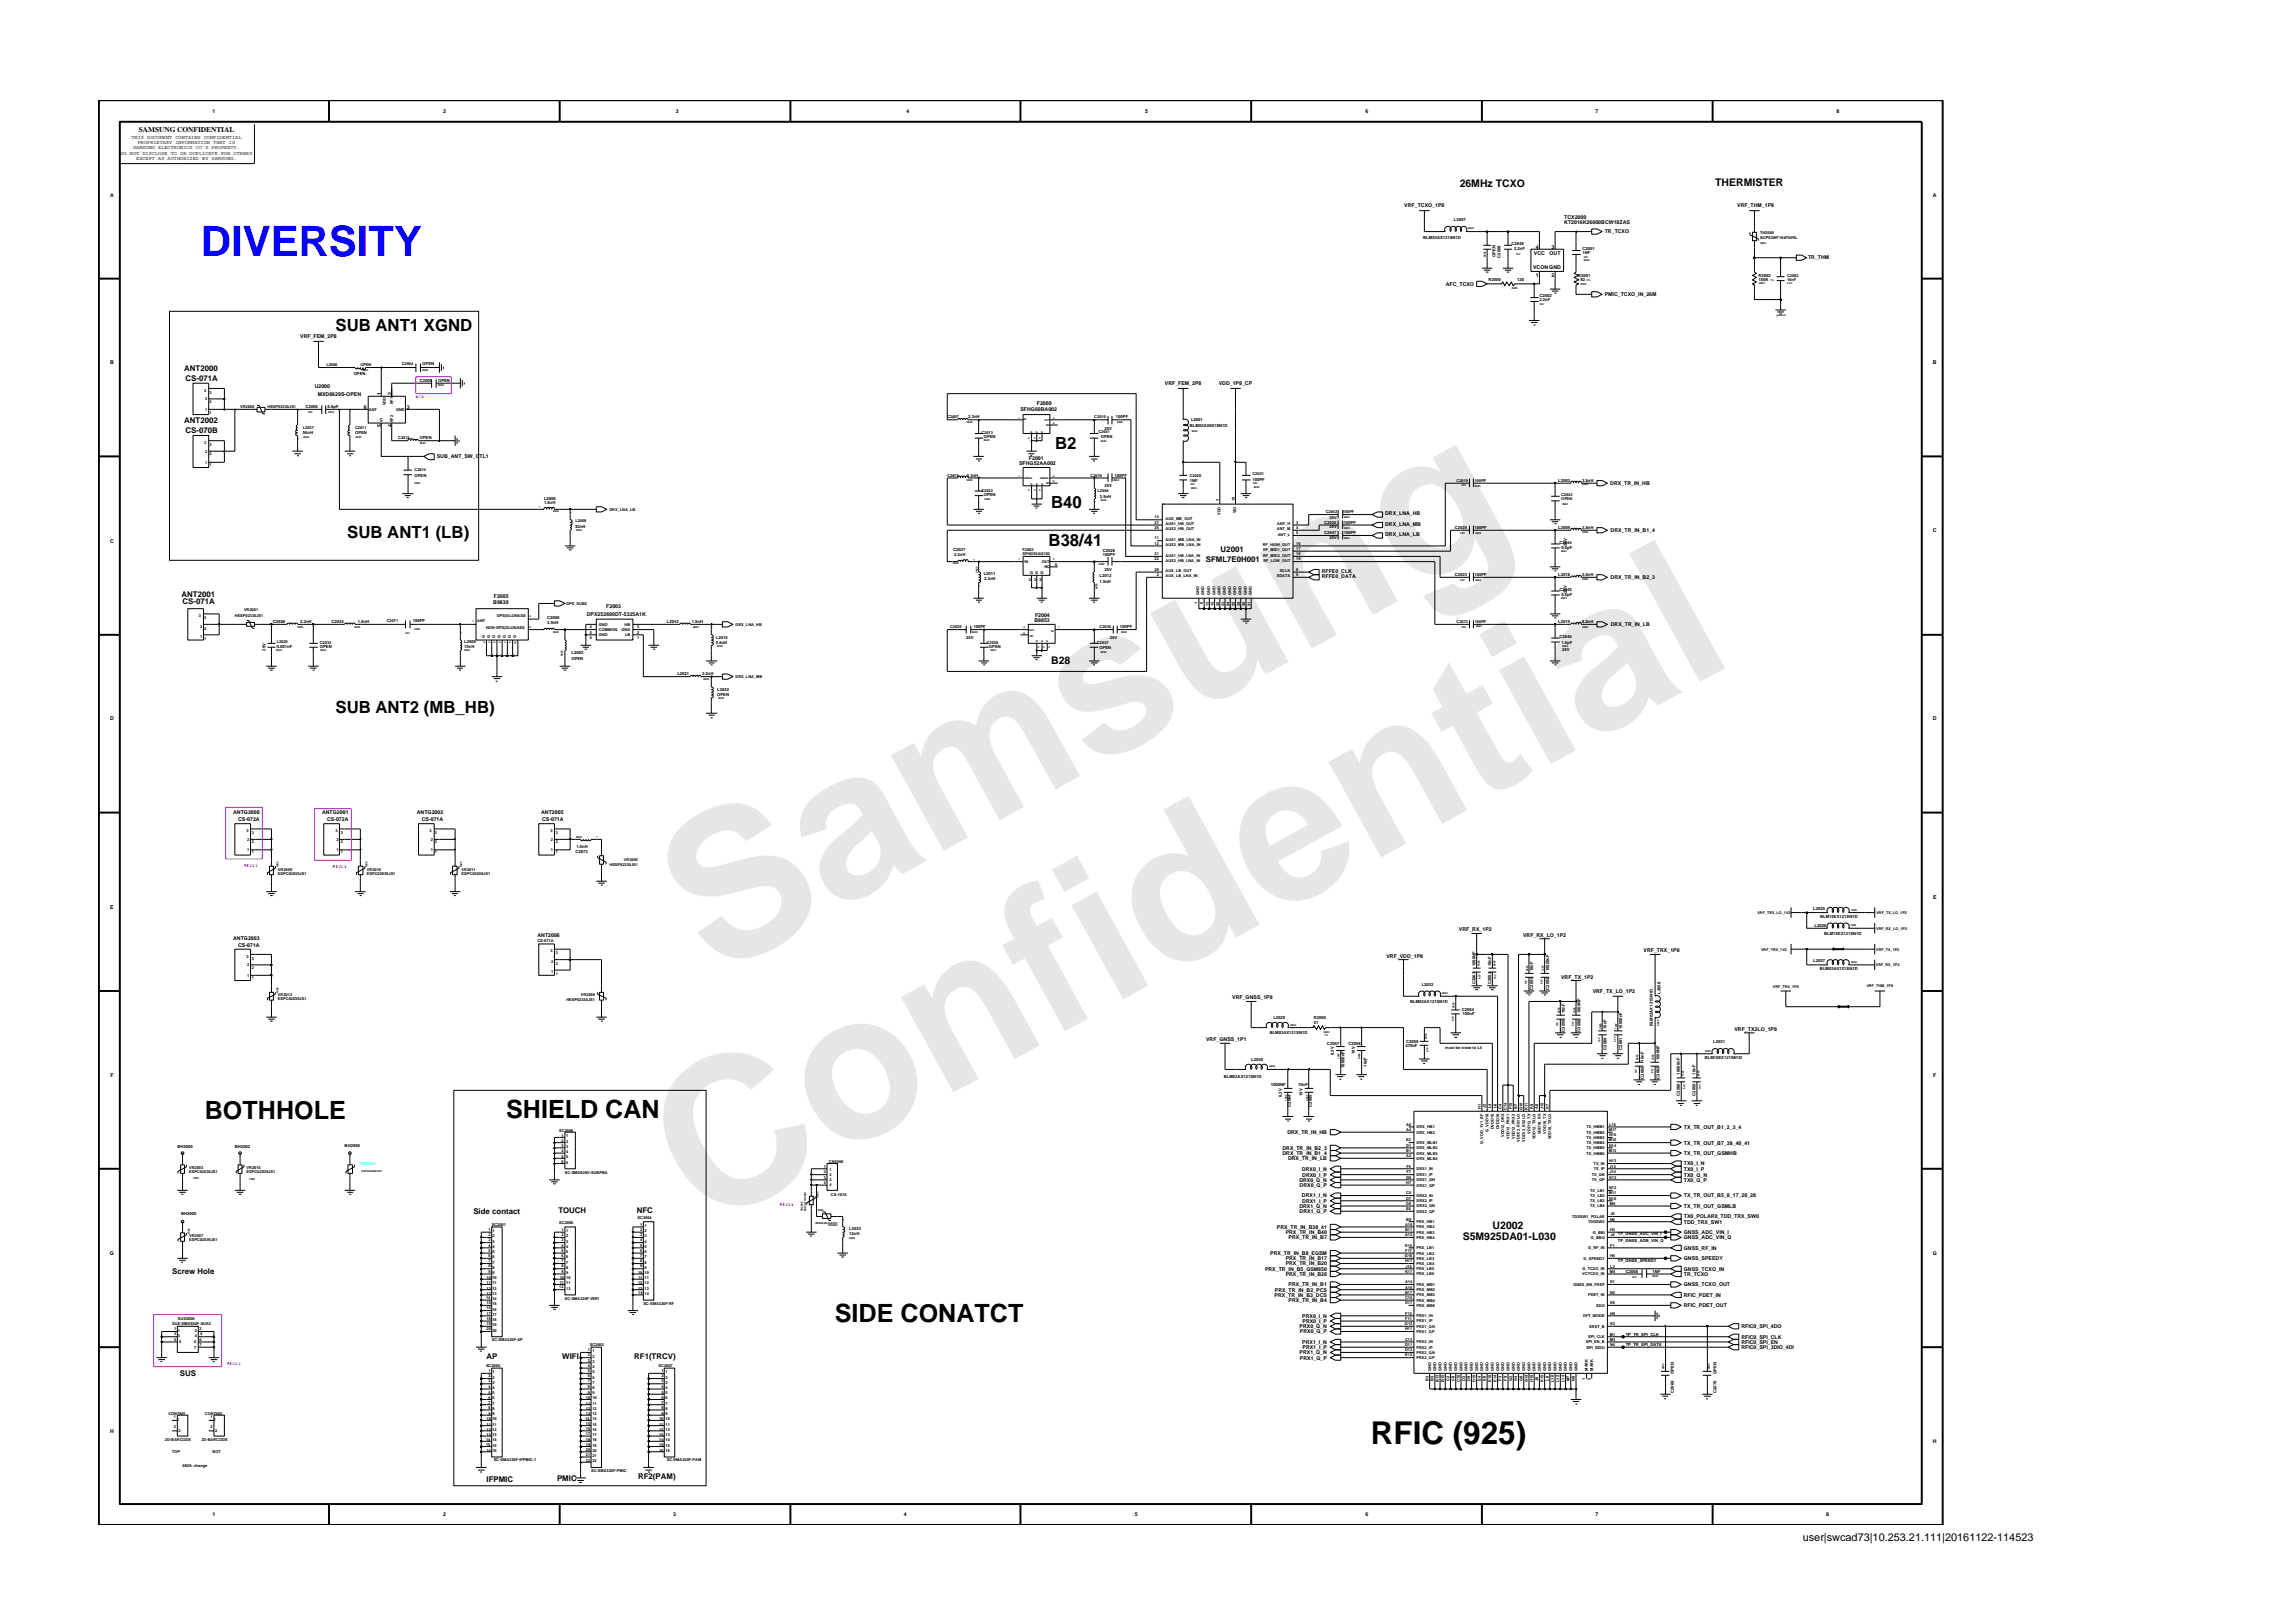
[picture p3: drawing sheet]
<svg xmlns="http://www.w3.org/2000/svg" width="297mm" height="210mm" viewBox="0 0 297 210" stroke-linecap="round" stroke-linejoin="round" font-family="sans-serif">
<defs><g id="words">
<g font-size="26.5" fill="#e6e6e6">
<text x="92.4" y="126.7" transform="rotate(-29 92.4 126.7)">Samsung</text>
<text x="91.1" y="159.4" transform="rotate(-29 91.1 159.4)">Confidential</text>
</g>
<text font-size="5.4" fill="#00f" x="26" y="33.2">DIVERSITY</text>
<text font-size="4.1" x="177.6" y="187.1">RFIC (925)</text>
<g font-size="3.3">
<text x="26.5" y="145">BOTHHOLE</text>
<text x="65.6" y="144.8">SHIELD CAN</text>
<text x="108.1" y="171.3">SIDE CONATCT</text>
</g>
<g font-size="2.2">
<text x="43.5" y="42.9">SUB ANT1 XGND</text>
<text x="136.7" y="58.1">B2</text>
<text x="136.2" y="65.8">B40</text>
<text x="45" y="69.7">SUB ANT1 (LB)</text>
<text x="135.8" y="70.7">B38/41</text>
<text x="43.5" y="92.4">SUB ANT2 (MB_HB)</text>
</g>
<g font-size="1.4">
<text x="189.1" y="24.2">26MHz TCXO</text>
<text x="222.2" y="24.1">THERMISTER</text>
<text x="136.2" y="86">B28</text>
<text x="189.5" y="160.6">S5M925DA01-L030</text>
<text x="193.4" y="159.3">U2002</text>
<text x="233.5" y="199.7">user|swcad73|10.253.21.111|20161122-114523</text>
</g>
<g font-size="1">
<text x="18" y="17.1">SAMSUNG CONFIDENTIAL</text>
<text x="23.9" y="48">ANT2000</text>
<text x="24" y="49.3">CS-071A</text>
<text x="23.9" y="54.8">ANT2002</text>
<text x="24" y="56.1">CS-070B</text>
<text x="158.1" y="71.5">U2001</text>
<text x="23.5" y="77.4">ANT2001</text>
<text x="156.2" y="72.8">SFML7E0H001</text>
<text x="23.7" y="78.2">CS-071A</text>
<text x="61.3" y="157.3">Side contact</text>
<text x="72.3" y="157.1">TOUCH</text>
<text x="82.5" y="157.1">NFC</text>
<text x="22.3" y="165">Screw Hole</text>
<text x="23.3" y="178.3">SUS</text>
<text x="63" y="176.1">AP</text>
<text x="72.8" y="176.1">WIFI</text>
<text x="82.2" y="176.1">RF1(TRCV)</text>
<text x="63" y="192">IFPMIC</text>
<text x="72.2" y="191.8">PMIC</text>
<text x="82.7" y="191.6">RF2(PAM)</text>
</g>
<g font-size=".7">
<text x="17" y="18">THIS DOCUMENT CONTAINS CONFIDENTIAL</text>
<text x="27.5" y="14.7">1</text>
<text x="57.4" y="14.7">2</text>
<text x="87.6" y="14.7">3</text>
<text x="117.4" y="14.7">4</text>
<text x="148.3" y="14.7">5</text>
<text x="176.9" y="14.7">6</text>
<text x="206.7" y="14.7">7</text>
<text x="237.9" y="14.7">8</text>
<text x="15.6" y="20">DO NOT DISCLOSE TO OR DUPLICATE FOR OTHERS</text>
<text x="17.2" y="19.4">SAMSUNG ELECTRONICS CO’S PROPERTY.</text>
<text x="17.6" y="20.7">EXCEPT AS AUTHORIZED BY SAMSUNG.</text>
<text x="17.8" y="18.7">PROPRIETARY INFORMATION THAT IS</text>
<text x="14.3" y="25.5">A</text>
<text x="181.9" y="26.9">VRF_TCXO_1P8</text>
<text x="202.6" y="29.1">KT2016K26000BCW18ZAS</text>
<text x="202.6" y="28.4">TCX2000</text>
<text x="225" y="26.9">VRF_THM_1P8</text>
<text x="250.4" y="25.5">A</text>
<text x="198.6" y="34.9">VCON GND</text>
<text x="198.7" y="33">VCC</text>
<text x="199" y="32.2">4</text>
<text x="199" y="35.9">1</text>
<text x="200.7" y="33">OUT</text>
<text x="201" y="35.9">2</text>
<text x="201" y="32.2">3</text>
<text x="207.9" y="30.2">TR_TCXO</text>
<text x="234.2" y="33.5">TR_THM</text>
<text x="187.3" y="37">AFC_TCXO</text>
<text x="207.9" y="38.4">PMIC_TCXO_IN_26M</text>
<text x="14.3" y="47.2">B</text>
<text x="38.9" y="43.8">VRF_FEM_2P8</text>
<text x="250.4" y="47.2">B</text>
<text x="40.8" y="50.3">U2000</text>
<text x="41.2" y="51.3">MXD8629S-OPEN</text>
<text x="47.1" y="53">6</text>
<text x="49.4" y="51.2" transform="rotate(-90 49.4 51.2)">1</text>
<text x="50.7" y="51.2" transform="rotate(-90 50.7 51.2)">2</text>
<text x="52.7" y="53">3</text>
<text x="132.2" y="53.3">SFHG60BA002</text>
<text x="134.3" y="52.4">F2000</text>
<text x="150.9" y="49.9">VRF_FEM_2P8</text>
<text x="157.9" y="49.9">VDD_1P8_CP</text>
<text x="49.4" y="55.4" transform="rotate(-90 49.4 55.4)">5</text>
<text x="50.7" y="55.4" transform="rotate(-90 50.7 55.4)">4</text>
<text x="56.6" y="59.4">SUB_ANT_SW_CTL1</text>
<text x="133.3" y="59.6">F2001</text>
<text x="132" y="60.3">SFHG52AA002</text>
<text x="208.6" y="62.8">DRX_TR_IN_HB</text>
<text x="14.3" y="70.3">C</text>
<text x="179.4" y="66.7">DRX_LNA_HB</text>
<text x="179.4" y="68.1">DRX_LNA_MB</text>
<text x="179.4" y="69.4">DRX_LNA_LB</text>
<text x="208.6" y="68.9">DRX_TR_IN_B1_4</text>
<text x="250.4" y="68.9">C</text>
<text x="64" y="77.4">F2005</text>
<text x="171.2" y="74.2">RFFE0_CLK</text>
<text x="171.2" y="74.9">RFFE0_DATA</text>
<text x="208.6" y="75">DRX_TR_IN_B2_3</text>
<text x="63.9" y="78.3">B9839</text>
<text x="76" y="79.8">DPX252690DT-5325A1K</text>
<text x="78.5" y="78.8">F2003</text>
<text x="134" y="80.6">B8853</text>
<text x="134.1" y="79.9">F2004</text>
<text x="208.7" y="81.1">DRX_TR_IN_LB</text>
<text x="14.3" y="93.3">D</text>
<text x="250.4" y="93.3">D</text>
<text x="30.2" y="105.4">ANTG2000</text>
<text x="30.9" y="106.4">CS-072A</text>
<text x="41.7" y="105.4">ANTG2001</text>
<text x="42.4" y="106.4">CS-072A</text>
<text x="54" y="105.4">ANTG2002</text>
<text x="54.6" y="106.4">CS-071A</text>
<text x="70.1" y="105.4">ANT2005</text>
<text x="70.2" y="106.4">CS-071A</text>
<text x="14.3" y="117.8">E</text>
<text x="250.4" y="116.4">E</text>
<text x="30.2" y="121.8">ANTG2003</text>
<text x="30.9" y="122.6">CS-071A</text>
<text x="69.6" y="121.4">ANT2006</text>
<text x="179.6" y="124.1">VRF_VDD_1P8</text>
<text x="189" y="120.7">VRF_RX_1P2</text>
<text x="197.3" y="121.3">VRF_RX_LO_1P2</text>
<text x="212.9" y="123.4">VRF_TRX_1P8</text>
<text x="159.6" y="129.5">VRF_GNSS_1P8</text>
<text x="202.2" y="126.8">VRF_TX_1P2</text>
<text x="206.3" y="128.6">VRF_TX_LO_1P2</text>
<text x="156.2" y="134.9">VRF_GNSS_1P1</text>
<text x="224.7" y="133.5">VRF_TX2LO_1P8</text>
<text x="14.3" y="139.5">F</text>
<text x="250.4" y="139.5">F</text>
<text x="166.1" y="149">DRX_TR_IN_B2_3</text>
<text x="166.1" y="149.6">DRX_TR_IN_B1_4</text>
<text x="166.8" y="146.9">DRX_TR_IN_HB</text>
<text x="218.1" y="146.2">TX_TR_OUT_B1_2_3_4</text>
<text x="218.1" y="149.6">TX_TR_OUT_GSMHB</text>
<text x="218.1" y="148.3">TX_TR_OUT_B7_38_40_41</text>
<text x="166.9" y="150.3">DRX_TR_IN_LB</text>
<text x="168.3" y="153.1">DRX0_Q_N</text>
<text x="168.4" y="153.8">DRX0_Q_P</text>
<text x="168.7" y="151.7">DRX0_I_N</text>
<text x="168.7" y="155.1">DRX1_I_N</text>
<text x="168.7" y="152.4">DRX0_I_P</text>
<text x="168.7" y="155.8">DRX1_I_P</text>
<text x="218.1" y="151">TX0_I_N</text>
<text x="218.1" y="151.7">TX0_I_P</text>
<text x="218.1" y="153.1">TX0_Q_P</text>
<text x="218.1" y="152.4">TX0_Q_N</text>
<text x="218.1" y="155.1">TX_TR_OUT_B5_8_17_20_28</text>
<text x="165.4" y="159.2">PRX_TR_IN_B38_41</text>
<text x="166.5" y="159.9">PRX_TR_IN_B40</text>
<text x="166.9" y="160.5">PRX_TR_IN_B7</text>
<text x="168.3" y="156.5">DRX1_Q_N</text>
<text x="168.4" y="157.2">DRX1_Q_P</text>
<text x="218.1" y="157.8">TX0_POLAR0_TDD_TRX_SW0</text>
<text x="218.1" y="158.5">TDD_TRX_SW1</text>
<text x="218.1" y="159.9">GNSS_ADC_VIN_I</text>
<text x="218.1" y="160.5">GNSS_ADC_VIN_Q</text>
<text x="218.1" y="161.9">GNSS_RF_IN</text>
<text x="218.1" y="156.5">TX_TR_OUT_GSMLB</text>
<text x="14.2" y="162.6">G</text>
<text x="163.9" y="164.6">PRX_TR_IN_B5_GSM850</text>
<text x="164.6" y="162.6">PRX_TR_IN_B8_EGSM</text>
<text x="165.2" y="167.3">PRX_TR_IN_B2_PCS</text>
<text x="166.5" y="163.9">PRX_TR_IN_B20</text>
<text x="166.5" y="165.3">PRX_TR_IN_B28</text>
<text x="166.5" y="163.3">PRX_TR_IN_B17</text>
<text x="166.9" y="166.6">PRX_TR_IN_B1</text>
<text x="218.1" y="168">RFIC_PDET_IN</text>
<text x="218.1" y="163.3">GNSS_SPEEDY</text>
<text x="218.1" y="164.6">GNSS_TCXO_IN</text>
<text x="218.1" y="166.6">GNSS_TCXO_OUT</text>
<text x="218.1" y="165.3">TR_TCXO</text>
<text x="250.4" y="162.6">G</text>
<text x="165.1" y="168">PRX_TR_IN_B3_DCS</text>
<text x="166.9" y="168.7">PRX_TR_IN_B4</text>
<text x="168.4" y="172.1">PRX0_Q_N</text>
<text x="168.4" y="172.7">PRX0_Q_P</text>
<text x="168.7" y="170.7">PRX0_I_N</text>
<text x="168.7" y="171.4">PRX0_I_P</text>
<text x="218.1" y="169.4">RFIC_PDET_OUT</text>
<text x="225.6" y="173.4">RFIC0_SPI_CLK</text>
<text x="225.6" y="172.1">RFIC0_SPI_4DO</text>
<text x="168.4" y="175.5">PRX1_Q_N</text>
<text x="168.4" y="176.1">PRX1_Q_P</text>
<text x="168.7" y="174.1">PRX1_I_N</text>
<text x="168.7" y="174.8">PRX1_I_P</text>
<text x="225.6" y="174.1">RFIC0_SPI_EN</text>
<text x="225.6" y="174.8">RFIC0_SPI_3DIO_4DI</text>
<text x="14.3" y="185.6">H</text>
<text x="250.4" y="187">H</text>
<text x="27.5" y="196.4">1</text>
<text x="57.4" y="196.4">2</text>
<text x="87.2" y="196.4">3</text>
<text x="117.1" y="196.4">4</text>
<text x="147" y="196.4">5</text>
<text x="176.9" y="196.4">6</text>
<text x="206.7" y="196.4">7</text>
<text x="236.6" y="196.4">8</text>
</g>
<g font-size=".5">
<text x="188.3" y="28.6">L2007</text>
<text x="184.4" y="31">BLM03AX121SN1D</text>
<text x="193.7" y="33.3" transform="rotate(-90 193.7 33.3)">OPEN</text>
<text x="194.4" y="33.4" transform="rotate(-90 194.4 33.4)">C2008</text>
<text x="195.8" y="31.8">C2049</text>
<text x="196.1" y="32.4">2.2nF</text>
<text x="204.4" y="35.9">R2001</text>
<text x="205" y="32.9">1NF</text>
<text x="205" y="32.4">C2001</text>
<text x="227.8" y="35.9">R2002</text>
<text x="228" y="30.3">TH2000</text>
<text x="228" y="31">NCP03WF104F05RL</text>
<text x="231.5" y="35.9">C2003</text>
<text x="192.8" y="36.4">R2000</text>
<text x="196.5" y="36.4">120</text>
<text x="199.4" y="38.5">C2002</text>
<text x="199.4" y="39">2.2nF</text>
<text x="204.7" y="36.4">82</text>
<text x="227.8" y="36.4">100K</text>
<text x="231.5" y="36.4">10nF</text>
<text x="42.3" y="47.5">L2000</text>
<text x="46.7" y="47.5">OPEN</text>
<text x="52" y="47.3">C2004</text>
<text x="54.7" y="47.3">OPEN</text>
<text x="26.4" y="50.7">3</text>
<text x="26.6" y="53.2">1</text>
<text x="26.6" y="51.9">2</text>
<text x="27.1" y="53.6">1</text>
<text x="27.1" y="52.2">2</text>
<text x="27.1" y="51">3</text>
<text x="31.1" y="52.9">VR2000</text>
<text x="34.7" y="52.9">HESP02330JS1</text>
<text x="39.6" y="52.9">C2006</text>
<text x="42.4" y="52.9">5.6pF</text>
<text x="45.8" y="48.6">OPEN</text>
<text x="47.8" y="53.2">ANT</text>
<text x="50" y="52.5" transform="rotate(-90 50 52.5)">VDD</text>
<text x="50.9" y="52.4" transform="rotate(-90 50.9 52.4)">RF1</text>
<text x="51.3" y="53.2">GND</text>
<text x="54.4" y="49.5">C2005</text>
<text x="56.8" y="49.5">OPEN</text>
<text x="26.4" y="57.5">3</text>
<text x="26.6" y="58.6">2</text>
<text x="27.1" y="59">2</text>
<text x="27.1" y="57.8">3</text>
<text x="38.6" y="57.1">*</text>
<text x="39.2" y="56.2">56nH</text>
<text x="39.2" y="55.6">L2037</text>
<text x="46" y="56.2">OPEN</text>
<text x="46" y="55.6">C2011</text>
<text x="49.6" y="54.7" transform="rotate(-90 49.6 54.7)">V1</text>
<text x="50.9" y="54.7" transform="rotate(-90 50.9 54.7)">RF2</text>
<text x="51.6" y="56.9">C2012</text>
<text x="54.4" y="56.9">OPEN</text>
<text x="122.7" y="54.2">C2007</text>
<text x="123.4" y="54.4">*</text>
<text x="125.4" y="54.2">2.2nH</text>
<text x="127.1" y="56.2">C2013</text>
<text x="127.4" y="56.8">OPEN</text>
<text x="141.8" y="54.2">C2010</text>
<text x="142.3" y="56.1">C2041</text>
<text x="142.6" y="56.8">OPEN</text>
<text x="143.1" y="55.7">25V</text>
<text x="144.6" y="54.2">100PF</text>
<text x="154.1" y="55.3">BLM03AX601SN1D</text>
<text x="154.3" y="54.6">L2001</text>
<text x="26.6" y="60.1">1</text>
<text x="27.1" y="60.3">1</text>
<text x="53.7" y="61.1">C2014</text>
<text x="53.7" y="61.8">OPEN</text>
<text x="69.8" y="66">*</text>
<text x="70.5" y="65.3">1.0nH</text>
<text x="70.5" y="64.8">L2006</text>
<text x="122.7" y="61.8">C2015</text>
<text x="123.4" y="61.9">*</text>
<text x="125.3" y="61.8">3.3nH</text>
<text x="127.1" y="63.8">C2022</text>
<text x="127.4" y="64.3">OPEN</text>
<text x="141.3" y="61.8">C2018</text>
<text x="141.8" y="65.3">*</text>
<text x="142.2" y="63.8">L2004</text>
<text x="142.5" y="64.5">3.9nH</text>
<text x="143.1" y="63.1">25V</text>
<text x="144.4" y="61.8">100PF</text>
<text x="154.1" y="62.4">1NF</text>
<text x="154.1" y="61.8">C2020</text>
<text x="157.9" y="64.9" transform="rotate(-90 157.9 64.9)">7</text>
<text x="160" y="64.9" transform="rotate(-90 160 64.9)">10</text>
<text x="162.2" y="61.6">C2021</text>
<text x="162.2" y="62.3">100PF</text>
<text x="188.7" y="62.4">C2019</text>
<text x="191" y="62.4">100PF</text>
<text x="201.9" y="62.5">L2003</text>
<text x="202.2" y="64.3">C2043</text>
<text x="202.3" y="64.8">OPEN</text>
<text x="204.9" y="62.5">3.3nH</text>
<text x="205.5" y="62.6">*</text>
<text x="73.9" y="66.7">*</text>
<text x="74.5" y="68.4">82nH</text>
<text x="74.5" y="67.7">L2008</text>
<text x="78.9" y="66.2">DRX_LNA_LB</text>
<text x="123.5" y="71.4">C2027</text>
<text x="132.4" y="71.4">F2002</text>
<text x="132.4" y="71.9">SFHG93AQ102</text>
<text x="142.9" y="71.6">C2028</text>
<text x="149.6" y="68.5">26</text>
<text x="149.6" y="67.8">27</text>
<text x="149.6" y="67.2">14</text>
<text x="149.6" y="71.9">21</text>
<text x="149.6" y="69.9">11</text>
<text x="149.6" y="70.6">12</text>
<text x="151" y="68.7">AUX2_HB_OUT</text>
<text x="151" y="68">AUX1_HB_OUT</text>
<text x="151" y="67.4">AUX_MB_OUT</text>
<text x="151" y="70.1">AUX1_MB_LNA_IN</text>
<text x="151" y="70.7">AUX2_MB_LNA_IN</text>
<text x="158.1" y="66.7" transform="rotate(-90 158.1 66.7)">VDD</text>
<text x="160.1" y="66.5" transform="rotate(-90 160.1 66.5)">VIO</text>
<text x="163.6" y="70.7">RF_HIGH_OUT</text>
<text x="163.6" y="71.4">RF_MID1_OUT</text>
<text x="165.4" y="68.7">ANT_M</text>
<text x="165.5" y="68">ANT_H</text>
<text x="165.5" y="69.4">ANT_L</text>
<text x="167.9" y="71.2">17</text>
<text x="167.9" y="71.9">18</text>
<text x="167.9" y="67.8">3</text>
<text x="167.9" y="68.5">4</text>
<text x="167.9" y="69.2">5</text>
<text x="167.9" y="70.6">16</text>
<text x="171.5" y="69.2">C2047</text>
<text x="171.5" y="67.9">C2026</text>
<text x="171.7" y="66.5">C2042</text>
<text x="172.2" y="69.8">25V</text>
<text x="172.2" y="67.2">25V</text>
<text x="172.2" y="68.4">25V</text>
<text x="173.9" y="66.5">100PF</text>
<text x="174.1" y="69.2">100PF</text>
<text x="174.1" y="67.9">100PF</text>
<text x="188.5" y="68.6">C2025</text>
<text x="191" y="68.6">100PF</text>
<text x="201.9" y="68.6">L2009</text>
<text x="202" y="70.4">C2044</text>
<text x="202.3" y="71.1">0.5pF</text>
<text x="203" y="70.7" transform="rotate(-90 203 70.7)">25V</text>
<text x="204.9" y="68.6">3.3nH</text>
<text x="205.5" y="68.7">*</text>
<text x="123.6" y="72.1">2.2nH</text>
<text x="126.1" y="72.8">*</text>
<text x="126.8" y="76.1">*</text>
<text x="127.4" y="74.5">L2011</text>
<text x="127.5" y="75.1">2.2nH</text>
<text x="132.7" y="72.9">IN</text>
<text x="133.3" y="75.3">2</text>
<text x="133.4" y="74.4">G G G</text>
<text x="134" y="75.3">3</text>
<text x="134.6" y="75.3">5</text>
<text x="135" y="72.9">OUT</text>
<text x="135.3" y="73.6">NC</text>
<text x="136.7" y="73.3">6</text>
<text x="141.8" y="76.1">*</text>
<text x="142.4" y="74.8">L2012</text>
<text x="142.4" y="75.5">1.5nH</text>
<text x="142.9" y="72.1">100PF</text>
<text x="143.1" y="73.9">25V</text>
<text x="149.6" y="73.9">28</text>
<text x="149.6" y="72.6">22</text>
<text x="149.9" y="74.6">2</text>
<text x="151" y="74.8">AUX_LB_LNA_IN</text>
<text x="151" y="74.1">AUX_LB_OUT</text>
<text x="151" y="72.1">AUX1_HB_LNA_IN</text>
<text x="151" y="72.8">AUX2_HB_LNA_IN</text>
<text x="155.3" y="77.1" transform="rotate(-90 155.3 77.1)">GND</text>
<text x="156" y="77.1" transform="rotate(-90 156 77.1)">GND</text>
<text x="156.8" y="77.1" transform="rotate(-90 156.8 77.1)">GND</text>
<text x="157.4" y="77.1" transform="rotate(-90 157.4 77.1)">GND</text>
<text x="158.1" y="77.1" transform="rotate(-90 158.1 77.1)">GND</text>
<text x="158.8" y="77.1" transform="rotate(-90 158.8 77.1)">GND</text>
<text x="159.5" y="77.1" transform="rotate(-90 159.5 77.1)">GND</text>
<text x="160.1" y="77.1" transform="rotate(-90 160.1 77.1)">GND</text>
<text x="160.8" y="77.1" transform="rotate(-90 160.8 77.1)">GND</text>
<text x="161.5" y="77.1" transform="rotate(-90 161.5 77.1)">GND</text>
<text x="162.2" y="77.1" transform="rotate(-90 162.2 77.1)">GND</text>
<text x="163.6" y="72.1">RF_MID2_OUT</text>
<text x="163.7" y="72.8">RF_LOW_OUT</text>
<text x="165.4" y="74.8">SDATA</text>
<text x="165.8" y="74.1">SCLK</text>
<text x="167.9" y="72.6">19</text>
<text x="167.9" y="73.9">8</text>
<text x="167.9" y="74.6">9</text>
<text x="188.5" y="74.6">C2023</text>
<text x="191" y="74.6">100PF</text>
<text x="201.9" y="74.6">L2018</text>
<text x="202" y="76.5">C2045</text>
<text x="202.3" y="77.2">0.5pF</text>
<text x="203" y="76.8" transform="rotate(-90 203 76.8)">25V</text>
<text x="204.9" y="74.6">3.3nH</text>
<text x="205.5" y="74.8">*</text>
<text x="25.8" y="80">3</text>
<text x="25.9" y="82.7">1</text>
<text x="25.9" y="81.3">2</text>
<text x="26.4" y="82.9">1</text>
<text x="26.4" y="81.6">2</text>
<text x="26.4" y="80.2">3</text>
<text x="30.4" y="79.9">HESP02330JS1</text>
<text x="31.6" y="79.2">VR2001</text>
<text x="35.3" y="80.7">C2030</text>
<text x="35.8" y="83.3">L2020</text>
<text x="35.8" y="83.9">0.001nF</text>
<text x="36.5" y="80.9">*</text>
<text x="38.9" y="80.7">2.2nH</text>
<text x="41.4" y="83.9">OPEN</text>
<text x="41.4" y="83.4">C2032</text>
<text x="43" y="80.7">C2024</text>
<text x="46.3" y="80.7">1.5nH</text>
<text x="50.1" y="80.6">C2071</text>
<text x="53.5" y="80.6">100PF</text>
<text x="59.6" y="82.2">*</text>
<text x="60.1" y="83.3">L2005</text>
<text x="60.1" y="83.9">15nH</text>
<text x="61.8" y="80.6">ANT</text>
<text x="62.8" y="82.7" transform="rotate(-90 62.8 82.7)">G</text>
<text x="63" y="81.4">NON-GPS|GLONASS</text>
<text x="63.5" y="82.7" transform="rotate(-90 63.5 82.7)">G</text>
<text x="64.2" y="82.7" transform="rotate(-90 64.2 82.7)">G</text>
<text x="64.4" y="79.9">GPS|GLONASS</text>
<text x="64.8" y="82.7" transform="rotate(-90 64.8 82.7)">G</text>
<text x="65.5" y="82.7" transform="rotate(-90 65.5 82.7)">G</text>
<text x="66.2" y="82.7" transform="rotate(-90 66.2 82.7)">G</text>
<text x="66.9" y="82.7" transform="rotate(-90 66.9 82.7)">G</text>
<text x="70.9" y="80.9">3.9nH</text>
<text x="70.9" y="80.2">C2000</text>
<text x="73.3" y="78.4">GPS_SUB2</text>
<text x="76.4" y="82.1">5</text>
<text x="76.4" y="82.8">6</text>
<text x="76.4" y="81.4">4</text>
<text x="77.6" y="81.7">COMMON</text>
<text x="77.6" y="82.4">GND</text>
<text x="77.6" y="81.1">GND</text>
<text x="80.5" y="81.7">GND</text>
<text x="80.9" y="81.1">HB</text>
<text x="81" y="82.4">LB</text>
<text x="82.5" y="82.8">1</text>
<text x="82.5" y="82.1">2</text>
<text x="82.5" y="81.4">3</text>
<text x="86.4" y="80.7">L2013</text>
<text x="87.4" y="80.9">*</text>
<text x="89.6" y="80.7">1.5nH</text>
<text x="92.1" y="81.6">*</text>
<text x="92.7" y="82.7">L2016</text>
<text x="92.7" y="83.4">5.6nH</text>
<text x="95.3" y="81.1">DRX_LNA_HB</text>
<text x="123.1" y="81.4">C2039</text>
<text x="125.2" y="82.7">25V</text>
<text x="126.1" y="81.4">100PF</text>
<text x="127.8" y="83.4">C2038</text>
<text x="128.1" y="83.9">OPEN</text>
<text x="142.1" y="83.4">C2037</text>
<text x="142.4" y="81.4">C2036</text>
<text x="143.8" y="82.7">25V</text>
<text x="145.1" y="81.4">100PF</text>
<text x="155.1" y="78.2" transform="rotate(-90 155.1 78.2)">1</text>
<text x="155.8" y="78.2" transform="rotate(-90 155.8 78.2)">6</text>
<text x="156.6" y="78.5" transform="rotate(-90 156.6 78.5)">13</text>
<text x="157.3" y="78.5" transform="rotate(-90 157.3 78.5)">15</text>
<text x="157.9" y="78.5" transform="rotate(-90 157.9 78.5)">20</text>
<text x="158.6" y="78.5" transform="rotate(-90 158.6 78.5)">23</text>
<text x="159.3" y="78.5" transform="rotate(-90 159.3 78.5)">24</text>
<text x="160" y="78.5" transform="rotate(-90 160 78.5)">25</text>
<text x="160.6" y="78.5" transform="rotate(-90 160.6 78.5)">29</text>
<text x="161.3" y="78.5" transform="rotate(-90 161.3 78.5)">30</text>
<text x="162" y="78.5" transform="rotate(-90 162 78.5)">31</text>
<text x="188.7" y="80.7">C2072</text>
<text x="191" y="80.7">100PF</text>
<text x="201.9" y="80.7">L2019</text>
<text x="202" y="82.6">C2046</text>
<text x="202.3" y="83.4">1.5pF</text>
<text x="204.9" y="80.7">8.2nH</text>
<text x="205.5" y="80.9">*</text>
<text x="34.4" y="84.3" transform="rotate(-90 34.4 84.3)">25V</text>
<text x="74" y="84.8">L2002</text>
<text x="74" y="85.5">OPEN</text>
<text x="87.7" y="87.5">L2021</text>
<text x="88.8" y="87.7">*</text>
<text x="91" y="87.5">2.2nH</text>
<text x="92.9" y="89.5">L2022</text>
<text x="95.3" y="87.8">DRX_LNA_MB</text>
<text x="142.4" y="84.1">OPEN</text>
<text x="202.3" y="84.3">25V</text>
<text x="92.9" y="90.2">OPEN</text>
<text x="31.9" y="107.7">3</text>
<text x="43.5" y="107.7">3</text>
<text x="55.7" y="107.7">3</text>
<text x="71.3" y="107.7">3</text>
<text x="32" y="110.3">1</text>
<text x="32" y="108.9">2</text>
<text x="32.6" y="110.6">1</text>
<text x="32.6" y="109.2">2</text>
<text x="32.6" y="108.1">3</text>
<text x="36" y="113.3">ESPC02039JS1</text>
<text x="36" y="112.8">VR2009</text>
<text x="43.6" y="108.9">2</text>
<text x="43.6" y="110.3">1</text>
<text x="44.1" y="109.2">2</text>
<text x="44.1" y="108.1">3</text>
<text x="44.1" y="110.6">1</text>
<text x="47.5" y="112.8">VR2010</text>
<text x="47.5" y="113.3">ESPC02039JS1</text>
<text x="55.8" y="110.3">1</text>
<text x="55.8" y="108.9">2</text>
<text x="56.3" y="110.6">1</text>
<text x="56.3" y="109.2">2</text>
<text x="56.3" y="108.1">3</text>
<text x="59.8" y="113.3">ESPC02039JS1</text>
<text x="59.8" y="112.8">VR2011</text>
<text x="71.4" y="110.3">1</text>
<text x="71.4" y="108.9">2</text>
<text x="72" y="110.6">1</text>
<text x="72" y="109.2">2</text>
<text x="72" y="108.1">3</text>
<text x="74.5" y="110.5">C2073</text>
<text x="74.7" y="109.8">1.5nH</text>
<text x="77.2" y="108.7">*</text>
<text x="79" y="112.1">HESP02330JS1</text>
<text x="80.8" y="111.5">VR2002</text>
<text x="227.7" y="118.4">VRF_TRX_LO_1V2</text>
<text x="234.9" y="117.9">L2025</text>
<text x="235.8" y="118.9">BLM15EX121SN1D</text>
<text x="243.1" y="118.4">VRF_TX_LO_1P2</text>
<text x="31.9" y="124.1">3</text>
<text x="32" y="125.2">2</text>
<text x="32.6" y="125.5">2</text>
<text x="32.6" y="124.3">3</text>
<text x="69.6" y="122.1">CS-071A</text>
<text x="71.3" y="123.4">3</text>
<text x="71.4" y="124.7">2</text>
<text x="72" y="125">2</text>
<text x="72" y="123.6">3</text>
<text x="191.1" y="125.2" transform="rotate(-90 191.1 125.2)">1000NF</text>
<text x="193.2" y="125.2" transform="rotate(-90 193.2 125.2)">10nF</text>
<text x="198.6" y="125.8" transform="rotate(-90 198.6 125.8)">10nF</text>
<text x="200.7" y="125.8" transform="rotate(-90 200.7 125.8)">10000nF</text>
<text x="228.1" y="123.1">VRF_TRX_1V2</text>
<text x="234.9" y="124.7">L2027</text>
<text x="235.1" y="120.1">L2026</text>
<text x="235.8" y="125.7">BLM03AX121SN1D</text>
<text x="236.3" y="121.1">BLM15EX121SN1D</text>
<text x="243" y="125.2">VRF_RX_1P2</text>
<text x="243" y="123.1">VRF_TX_1P2</text>
<text x="243.1" y="120.4">VRF_RX_LO_1P2</text>
<text x="32" y="126.5">1</text>
<text x="32.6" y="126.9">1</text>
<text x="36" y="129.1">VR2012</text>
<text x="36" y="129.6">ESPC02039JS1</text>
<text x="71.4" y="126.1">1</text>
<text x="72" y="126.4">1</text>
<text x="73.4" y="129.7">HESP02330JS1</text>
<text x="75.2" y="129.1">VR2008</text>
<text x="165" y="132">L2029</text>
<text x="182.7" y="129.9">BLM03AX121SN1D</text>
<text x="184.2" y="127.7">L2032</text>
<text x="189.4" y="130.9">C2054</text>
<text x="189.5" y="131.4">100nF</text>
<text x="191.1" y="127.5" transform="rotate(-90 191.1 127.5)">C2067</text>
<text x="193.2" y="127.5" transform="rotate(-90 193.2 127.5)">C2052</text>
<text x="198.6" y="128.2" transform="rotate(-90 198.6 128.2)">C2051</text>
<text x="200.7" y="128.2" transform="rotate(-90 200.7 128.2)">C2053</text>
<text x="202.7" y="131.3" transform="rotate(-90 202.7 131.3)">10nF</text>
<text x="204.7" y="131.3" transform="rotate(-90 204.7 131.3)">1000NF</text>
<text x="215.1" y="128.7" transform="rotate(-90 215.1 128.7)">L2028</text>
<text x="229.7" y="128.1">VRF_TRX_1P8</text>
<text x="241.8" y="127.9">VRF_THM_1P8</text>
<text x="162.1" y="137.4">L2030</text>
<text x="164.5" y="134">BLM03AX121SN1D</text>
<text x="170.2" y="132.7">51</text>
<text x="170.2" y="132">R2005</text>
<text x="171.9" y="135.3">C2057</text>
<text x="172.8" y="136.7" transform="rotate(-90 172.8 136.7)">6.3V</text>
<text x="174.7" y="135.3">C2058</text>
<text x="175.5" y="136.5" transform="rotate(-90 175.5 136.5)">10V</text>
<text x="182.1" y="135.7">470nF</text>
<text x="182.1" y="135.2">C2059</text>
<text x="187.2" y="135.8">must be close to L4</text>
<text x="202.7" y="133.6" transform="rotate(-90 202.7 133.6)">C2055</text>
<text x="204.7" y="133.6" transform="rotate(-90 204.7 133.6)">C2056</text>
<text x="208.1" y="136" transform="rotate(-90 208.1 136)">C2060</text>
<text x="208.1" y="133.3" transform="rotate(-90 208.1 133.3)">10nF</text>
<text x="210.1" y="136" transform="rotate(-90 210.1 136)">C2061</text>
<text x="210.1" y="133.3" transform="rotate(-90 210.1 133.3)">10000nF</text>
<text x="212.9" y="137.5" transform="rotate(-90 212.9 137.5)">10nF</text>
<text x="214.1" y="133" transform="rotate(-90 214.1 133)">BLM03AX121SN1D</text>
<text x="215" y="137.4" transform="rotate(-90 215 137.4)">1000NF</text>
<text x="220.8" y="137.2">BLM15EX121SN1D</text>
<text x="221.9" y="135.1">L2031</text>
<text x="158.5" y="139.6">BLM03AX121SN1D</text>
<text x="164.6" y="140.7">1000NF</text>
<text x="166" y="142.1" transform="rotate(-90 166 142.1)">6.3V</text>
<text x="167.2" y="143.4" transform="rotate(-90 167.2 143.4)">C2064</text>
<text x="168.2" y="140.7">10nF</text>
<text x="168.7" y="142" transform="rotate(-90 168.7 142)">10V</text>
<text x="169.9" y="143.4" transform="rotate(-90 169.9 143.4)">C2065</text>
<text x="174.2" y="138.4" transform="rotate(-90 174.2 138.4)">10000nF</text>
<text x="177.1" y="138.2" transform="rotate(-90 177.1 138.2)">10nF</text>
<text x="191.8" y="143.6" transform="rotate(-90 191.8 143.6)">H1</text>
<text x="192.5" y="143.6" transform="rotate(-90 192.5 143.6)">J2</text>
<text x="193.2" y="143.6" transform="rotate(-90 193.2 143.6)">L4</text>
<text x="193.8" y="143.6" transform="rotate(-90 193.8 143.6)">L6</text>
<text x="194.5" y="143.6" transform="rotate(-90 194.5 143.6)">C4</text>
<text x="195.2" y="143.8" transform="rotate(-90 195.2 143.8)">C14</text>
<text x="195.9" y="143.7" transform="rotate(-90 195.9 143.7)">F15</text>
<text x="196.6" y="143.6" transform="rotate(-90 196.6 143.6)">B7</text>
<text x="197.2" y="143.8" transform="rotate(-90 197.2 143.8)">G10</text>
<text x="197.9" y="143.8" transform="rotate(-90 197.9 143.8)">K11</text>
<text x="198.6" y="143.6" transform="rotate(-90 198.6 143.6)">K9</text>
<text x="199.3" y="143.6" transform="rotate(-90 199.3 143.6)">A8</text>
<text x="199.9" y="143.7" transform="rotate(-90 199.9 143.7)">J10</text>
<text x="200.6" y="143.6" transform="rotate(-90 200.6 143.6)">K7</text>
<text x="212.9" y="139.7" transform="rotate(-90 212.9 139.7)">C2062</text>
<text x="215" y="139.7" transform="rotate(-90 215 139.7)">C2063</text>
<text x="217.6" y="141.9" transform="rotate(-90 217.6 141.9)">C2066</text>
<text x="217.6" y="139.2" transform="rotate(-90 217.6 139.2)">10000nF</text>
<text x="219.7" y="141.9" transform="rotate(-90 219.7 141.9)">C2050</text>
<text x="219.7" y="139.2" transform="rotate(-90 219.7 139.2)">10nF</text>
<text x="23" y="148.7">BH2000</text>
<text x="30.4" y="148.7">BH2002</text>
<text x="44.6" y="148.6">BH2006</text>
<text x="72.4" y="146.6">SC2000</text>
<text x="72.8" y="147.3">1</text>
<text x="72.8" y="147.9">2</text>
<text x="72.8" y="148.6">3</text>
<text x="72.8" y="149.3">4</text>
<text x="72.8" y="150">5</text>
<text x="73.3" y="147.3">1</text>
<text x="73.3" y="148">2</text>
<text x="73.3" y="148.7">3</text>
<text x="73.3" y="149.4">4</text>
<text x="182.2" y="149.2">B1</text>
<text x="182.2" y="148.5">D1</text>
<text x="182.2" y="149.9">A2</text>
<text x="182.2" y="146.5">A4</text>
<text x="182.2" y="145.8">A6</text>
<text x="182.2" y="147.9">E2</text>
<text x="183.5" y="148.2">DRX_MLB1</text>
<text x="183.5" y="148.9">DRX_MLB2</text>
<text x="183.5" y="146.9">DRX_HB2</text>
<text x="183.5" y="146.2">DRX_HB1</text>
<text x="183.5" y="149.6">DRX_MLB3</text>
<text x="192.2" y="148.2" transform="rotate(-90 192.2 148.2)">G_VDD_1V1_RF</text>
<text x="192.8" y="146.6" transform="rotate(-90 192.8 146.6)">G_VDD18</text>
<text x="193.5" y="146.3" transform="rotate(-90 193.5 146.3)">DVDD10</text>
<text x="194.2" y="146.3" transform="rotate(-90 194.2 146.3)">DVDD18</text>
<text x="194.9" y="147.3" transform="rotate(-90 194.9 147.3)">VDD12_DRX</text>
<text x="195.5" y="147.6" transform="rotate(-90 195.5 147.6)">VDD12_PRX1</text>
<text x="196.2" y="147.6" transform="rotate(-90 196.2 147.6)">VDD12_PRX2</text>
<text x="196.9" y="147.9" transform="rotate(-90 196.9 147.9)">VDD12_RX1LO</text>
<text x="197.6" y="147.9" transform="rotate(-90 197.6 147.9)">VDD12_RX2LO</text>
<text x="198.2" y="146.9" transform="rotate(-90 198.2 146.9)">VDD12_TX</text>
<text x="198.9" y="147.6" transform="rotate(-90 198.9 147.6)">VDD12_TXLO</text>
<text x="199.6" y="146.9" transform="rotate(-90 199.6 146.9)">VDD18_RX</text>
<text x="200.3" y="146.9" transform="rotate(-90 200.3 146.9)">VDD18_TX</text>
<text x="201" y="147.6" transform="rotate(-90 201 147.6)">VDD18_TXLO</text>
<text x="205.5" y="147.5">TX_HMB3</text>
<text x="205.5" y="146.2">TX_HMB1</text>
<text x="205.5" y="148.9">TX_HMB5</text>
<text x="205.5" y="149.6">TX_HMB6</text>
<text x="205.5" y="148.2">TX_HMB4</text>
<text x="205.5" y="146.9">TX_HMB2</text>
<text x="208.4" y="149.2">M13</text>
<text x="208.4" y="147.9">M15</text>
<text x="208.4" y="146.5">M17</text>
<text x="208.4" y="148.5">N14</text>
<text x="208.4" y="147.2">N16</text>
<text x="208.5" y="145.8">L16</text>
<text x="24.5" y="151.4">VR2003</text>
<text x="24.5" y="152">ESPC02039JS1</text>
<text x="31.9" y="152">ESPC02039JS1</text>
<text x="31.9" y="151.4">VR2015</text>
<text x="72.7" y="150.6">6</text>
<text x="73.2" y="152.1">SC-SMG928V-SUBPBA</text>
<text x="73.3" y="150.1">5</text>
<text x="73.3" y="150.7">6</text>
<text x="106.7" y="151.3">1</text>
<text x="106.7" y="152">2</text>
<text x="106.7" y="152.7">3</text>
<text x="106.7" y="153.4">4</text>
<text x="107.4" y="150.7">CN2000</text>
<text x="107.5" y="151.7">1</text>
<text x="107.5" y="152.3">2</text>
<text x="107.5" y="153">3</text>
<text x="107.5" y="153.7">4</text>
<text x="107.6" y="154.9">CS-107A</text>
<text x="182.1" y="152.7">G6</text>
<text x="182.2" y="153.4">H7</text>
<text x="182.2" y="155.4">D7</text>
<text x="182.2" y="154.7">C6</text>
<text x="182.2" y="151.3">F5</text>
<text x="182.2" y="152">F7</text>
<text x="183.5" y="153.7">DRX1_QP</text>
<text x="183.5" y="153">DRX1_QN</text>
<text x="183.5" y="152.4">DRX1_IP</text>
<text x="183.5" y="151.6">DRX1_IN</text>
<text x="183.5" y="155.7">DRX2_IP</text>
<text x="183.5" y="155.1">DRX2_IN</text>
<text x="183.5" y="150.2">DRX_MLB4</text>
<text x="206" y="155.7">TX_LB3</text>
<text x="206" y="154.4">TX_LB1</text>
<text x="206" y="155.1">TX_LB2</text>
<text x="206.2" y="152.4">TX_QN</text>
<text x="206.2" y="153">TX_QP</text>
<text x="206.4" y="150.9">TX_IN</text>
<text x="206.5" y="151.6">TX_IP</text>
<text x="208.4" y="154.7">M11</text>
<text x="208.4" y="152.7">K13</text>
<text x="208.4" y="155.4">N10</text>
<text x="208.4" y="154.1">N12</text>
<text x="208.4" y="150.6">H13</text>
<text x="208.5" y="151.3">J12</text>
<text x="208.5" y="152">J14</text>
<text x="23.5" y="157.5">BH2005</text>
<text x="24.5" y="160.3">VR2007</text>
<text x="24.5" y="160.8">ESPC02039JS1</text>
<text x="63.3" y="160.1">2</text>
<text x="63.3" y="160.8">3</text>
<text x="63.3" y="161.5">4</text>
<text x="63.3" y="159.5">1</text>
<text x="63.7" y="158.8">SC2001</text>
<text x="63.8" y="160.3">2</text>
<text x="63.8" y="161">3</text>
<text x="63.8" y="161.7">4</text>
<text x="63.8" y="159.6">1</text>
<text x="72.4" y="158.6">SC2006</text>
<text x="72.8" y="159.5">1</text>
<text x="72.8" y="160.1">2</text>
<text x="72.8" y="160.8">3</text>
<text x="72.8" y="161.5">4</text>
<text x="73.3" y="159.6">1</text>
<text x="73.3" y="160.3">2</text>
<text x="73.3" y="161">3</text>
<text x="73.3" y="161.7">4</text>
<text x="82.6" y="157.9">SC2004</text>
<text x="82.9" y="159.5">2</text>
<text x="82.9" y="160.1">3</text>
<text x="82.9" y="160.8">4</text>
<text x="82.9" y="161.5">5</text>
<text x="82.9" y="158.8">1</text>
<text x="83.5" y="159.6">2</text>
<text x="83.5" y="160.3">3</text>
<text x="83.5" y="161">4</text>
<text x="83.5" y="161.7">5</text>
<text x="83.5" y="158.9">1</text>
<text x="109.2" y="158.3">*</text>
<text x="110" y="159.3">L2033</text>
<text x="110" y="160">12nH</text>
<text x="182" y="159.5">B11</text>
<text x="182" y="158.8">A10</text>
<text x="182" y="160.1">A12</text>
<text x="182" y="161.5">E16</text>
<text x="182.2" y="156.1">D5</text>
<text x="182.2" y="158.1">B9</text>
<text x="182.2" y="156.8">E6</text>
<text x="183.5" y="159.8">PRX_HB3</text>
<text x="183.5" y="161.8">PRX_LB1</text>
<text x="183.5" y="157.1">DRX2_QP</text>
<text x="183.5" y="156.4">DRX2_QN</text>
<text x="183.5" y="158.5">PRX_HB1</text>
<text x="183.5" y="160.5">PRX_HB4</text>
<text x="183.5" y="159.1">PRX_HB2</text>
<text x="203.7" y="157.8">TDDSW1_POLAR</text>
<text x="205.7" y="161.8">G_RF_IN</text>
<text x="205.7" y="158.5">TDDSW2</text>
<text x="206" y="156.4">TX_LB4</text>
<text x="206.1" y="160.5">G_BBQ</text>
<text x="206.3" y="159.8">G_BBI</text>
<text x="208.5" y="156.1">M9</text>
<text x="208.6" y="158.1">N6</text>
<text x="208.6" y="159.5">H3</text>
<text x="208.6" y="161.5">F1</text>
<text x="208.6" y="157.4">J8</text>
<text x="208.6" y="160.1">J4</text>
<text x="209.6" y="160">TP_GNSS_ADC_VIN_I</text>
<text x="209.6" y="160.8">TP_GNSS_ADB_VIN_Q</text>
<text x="63" y="167.1">12</text>
<text x="63" y="167.8">13 13</text>
<text x="63" y="165.7">10 10</text>
<text x="63" y="166.4">11</text>
<text x="63.3" y="162.2">5</text>
<text x="63.3" y="162.8">6</text>
<text x="63.3" y="163.5">7</text>
<text x="63.3" y="164.2">8</text>
<text x="63.3" y="164.9">9</text>
<text x="63.8" y="162.3">5</text>
<text x="63.8" y="163">6</text>
<text x="63.8" y="163.7">7</text>
<text x="63.8" y="164.4">8</text>
<text x="63.8" y="167.1">12</text>
<text x="63.8" y="166.4">11</text>
<text x="63.8" y="165">9</text>
<text x="72.4" y="166.9">12</text>
<text x="72.5" y="165.7">10</text>
<text x="72.5" y="166.4">11 11</text>
<text x="72.8" y="164.2">8</text>
<text x="72.8" y="164.9">9</text>
<text x="72.8" y="162.2">5</text>
<text x="72.8" y="162.8">6</text>
<text x="72.8" y="163.5">7</text>
<text x="73.3" y="165.7">10</text>
<text x="73.3" y="164.4">8</text>
<text x="73.3" y="165">9</text>
<text x="73.3" y="167.1">12</text>
<text x="73.3" y="162.3">5</text>
<text x="73.3" y="163">6</text>
<text x="73.3" y="163.7">7</text>
<text x="82.7" y="167.1">13 13</text>
<text x="82.7" y="165">10 10</text>
<text x="82.7" y="165.7">11</text>
<text x="82.7" y="166.4">12</text>
<text x="82.7" y="167.6">14</text>
<text x="82.9" y="162.2">6</text>
<text x="82.9" y="162.8">7</text>
<text x="82.9" y="163.5">8</text>
<text x="82.9" y="164.2">9</text>
<text x="83.5" y="162.3">6</text>
<text x="83.5" y="163">7</text>
<text x="83.5" y="163.7">8</text>
<text x="83.5" y="164.4">9</text>
<text x="83.5" y="165.7">11</text>
<text x="83.5" y="166.4">12</text>
<text x="83.5" y="167.8">14</text>
<text x="182" y="162.9">G16</text>
<text x="182" y="163.5">H17</text>
<text x="182" y="167.6">B17</text>
<text x="182" y="166.2">A14</text>
<text x="182" y="166.9">A16</text>
<text x="182" y="164.9">K17</text>
<text x="182" y="162.2">F17</text>
<text x="182.1" y="164.2">J16</text>
<text x="183.5" y="165.2">PRX_LB6</text>
<text x="183.5" y="163.9">PRX_LB4</text>
<text x="183.5" y="163.2">PRX_LB3</text>
<text x="183.5" y="162.5">PRX_LB2</text>
<text x="183.5" y="167.9">PRX_MB3</text>
<text x="183.5" y="166.6">PRX_MB1</text>
<text x="183.5" y="167.3">PRX_MB2</text>
<text x="183.5" y="164.6">PRX_LB5</text>
<text x="203.8" y="166.6">GNSS_BB_FREF</text>
<text x="205" y="165.2">VCTCXO_IN</text>
<text x="205" y="164.6">G_TCXO_IN</text>
<text x="205.1" y="163.2">G_SPEEDY</text>
<text x="205.7" y="167.9">PDET_IN</text>
<text x="208.5" y="164.9">M5</text>
<text x="208.6" y="167.6">N2</text>
<text x="208.6" y="162.9">H5</text>
<text x="208.6" y="166.2">K1</text>
<text x="208.6" y="164.2">L2</text>
<text x="209.6" y="163.5">TP_GNSS_SPEEDY</text>
<text x="210.6" y="164.9">C2068</text>
<text x="214.1" y="164.9">1NF</text>
<text x="22.3" y="171.6">SUS-SMG930F-SUS2</text>
<text x="22.5" y="173">3</text>
<text x="22.5" y="173.7">5</text>
<text x="22.5" y="172.3">1</text>
<text x="23.1" y="173.2">3</text>
<text x="23.1" y="171">SUS2000</text>
<text x="23.1" y="172.5">1</text>
<text x="25.2" y="172.5">2</text>
<text x="25.2" y="173.2">4</text>
<text x="25.8" y="172.3">2</text>
<text x="25.8" y="173.7">6</text>
<text x="25.9" y="173">4</text>
<text x="63" y="168.3">14</text>
<text x="63" y="172.3">20</text>
<text x="63" y="168.9">15</text>
<text x="63" y="169.6">16</text>
<text x="63" y="170.3">17</text>
<text x="63" y="171">18</text>
<text x="63" y="171.6">19</text>
<text x="63.7" y="173.7">SC-SMA320F-AP</text>
<text x="63.8" y="172.5">20</text>
<text x="63.8" y="168.4">14</text>
<text x="63.8" y="169.1">15</text>
<text x="63.8" y="169.8">16</text>
<text x="63.8" y="170.5">17</text>
<text x="63.8" y="171.1">18</text>
<text x="63.8" y="171.8">19</text>
<text x="73.2" y="168.4">SC-SMA320F-WIFI</text>
<text x="83.3" y="169.1">SC-SMA320F-RF</text>
<text x="182" y="171.7">G12</text>
<text x="182" y="172.3">H11</text>
<text x="182" y="169">D17</text>
<text x="182" y="173.7">C12</text>
<text x="182" y="168.3">C16</text>
<text x="182" y="171">F11</text>
<text x="182" y="170.3">F13</text>
<text x="183.5" y="172.7">PRX1_QP</text>
<text x="183.5" y="172">PRX1_QN</text>
<text x="183.5" y="169.3">PRX_MB5</text>
<text x="183.5" y="168.6">PRX_MB4</text>
<text x="183.5" y="171.3">PRX1_IP</text>
<text x="183.5" y="170.6">PRX1_IN</text>
<text x="205.1" y="170.6">DFT_MODE</text>
<text x="205.7" y="173.4">SPI_CLK</text>
<text x="205.9" y="172">SRST_B</text>
<text x="206.8" y="169.3">SDO</text>
<text x="208.5" y="173">M1</text>
<text x="208.5" y="173.7">M3</text>
<text x="208.6" y="170.3">H9</text>
<text x="208.6" y="171.7">K3</text>
<text x="208.6" y="169">K5</text>
<text x="210.6" y="173">TP_TR_SPI_CLK</text>
<text x="23.2" y="174">5</text>
<text x="25.1" y="174">6</text>
<text x="25.1" y="174.7">7</text>
<text x="25.8" y="174.4">7</text>
<text x="63" y="177.1">SC2005</text>
<text x="63.3" y="178.4">2</text>
<text x="63.3" y="179.1">3</text>
<text x="63.3" y="179.9">4</text>
<text x="63.3" y="177.7">1</text>
<text x="63.8" y="178.6">2</text>
<text x="63.8" y="179.3">3</text>
<text x="63.8" y="179.9">4</text>
<text x="63.8" y="177.9">1</text>
<text x="76.1" y="176.4">3</text>
<text x="76.1" y="177.1">4</text>
<text x="76.1" y="177.7">5</text>
<text x="76.1" y="178.4">6</text>
<text x="76.1" y="179.1">7</text>
<text x="76.1" y="179.9">8</text>
<text x="76.1" y="175.7">2</text>
<text x="76.1" y="175">1</text>
<text x="76.4" y="174.4">SC2002</text>
<text x="76.7" y="176.6">3</text>
<text x="76.7" y="177.2">4</text>
<text x="76.7" y="177.9">5</text>
<text x="76.7" y="178.6">6</text>
<text x="76.7" y="179.3">7</text>
<text x="76.7" y="179.9">8</text>
<text x="76.7" y="175.9">2</text>
<text x="76.7" y="175.2">1</text>
<text x="85.3" y="177.1">SC2007</text>
<text x="85.7" y="178.4">2</text>
<text x="85.7" y="179.1">3</text>
<text x="85.7" y="179.9">4</text>
<text x="85.7" y="177.7">1</text>
<text x="86.2" y="179.9">4</text>
<text x="86.2" y="178.6">2</text>
<text x="86.2" y="179.3">3</text>
<text x="86.2" y="177.9">1</text>
<text x="182" y="174.4">D11</text>
<text x="182" y="175.1">D13</text>
<text x="182" y="175.7">E12</text>
<text x="183.5" y="176.1">PRX2_QP</text>
<text x="183.5" y="174.7">PRX2_IP</text>
<text x="183.5" y="175.4">PRX2_QN</text>
<text x="183.5" y="174">PRX2_IN</text>
<text x="185" y="178.9" transform="rotate(-90 185 178.9)">B3</text>
<text x="185.4" y="177.6" transform="rotate(-90 185.4 177.6)">GND</text>
<text x="185.7" y="178.9" transform="rotate(-90 185.7 178.9)">B5</text>
<text x="186.1" y="177.6" transform="rotate(-90 186.1 177.6)">GND</text>
<text x="186.4" y="179.1" transform="rotate(-90 186.4 179.1)">B13</text>
<text x="186.7" y="177.6" transform="rotate(-90 186.7 177.6)">GND</text>
<text x="187.1" y="179.1" transform="rotate(-90 187.1 179.1)">B15</text>
<text x="187.4" y="177.6" transform="rotate(-90 187.4 177.6)">GND</text>
<text x="187.8" y="178.9" transform="rotate(-90 187.8 178.9)">C2</text>
<text x="188.1" y="177.6" transform="rotate(-90 188.1 177.6)">GND</text>
<text x="188.4" y="178.9" transform="rotate(-90 188.4 178.9)">C8</text>
<text x="188.8" y="177.6" transform="rotate(-90 188.8 177.6)">GND</text>
<text x="189.1" y="179.1" transform="rotate(-90 189.1 179.1)">C10</text>
<text x="189.4" y="177.6" transform="rotate(-90 189.4 177.6)">GND</text>
<text x="189.8" y="178.9" transform="rotate(-90 189.8 178.9)">D3</text>
<text x="190.1" y="177.6" transform="rotate(-90 190.1 177.6)">GND</text>
<text x="190.5" y="178.9" transform="rotate(-90 190.5 178.9)">D9</text>
<text x="190.8" y="177.6" transform="rotate(-90 190.8 177.6)">GND</text>
<text x="191.1" y="179.1" transform="rotate(-90 191.1 179.1)">D15</text>
<text x="191.5" y="177.6" transform="rotate(-90 191.5 177.6)">GND</text>
<text x="191.8" y="178.9" transform="rotate(-90 191.8 178.9)">E4</text>
<text x="192.2" y="177.6" transform="rotate(-90 192.2 177.6)">GND</text>
<text x="192.5" y="178.9" transform="rotate(-90 192.5 178.9)">E8</text>
<text x="192.8" y="177.6" transform="rotate(-90 192.8 177.6)">GND</text>
<text x="193.2" y="179" transform="rotate(-90 193.2 179)">E10</text>
<text x="193.5" y="177.6" transform="rotate(-90 193.5 177.6)">GND</text>
<text x="193.8" y="179" transform="rotate(-90 193.8 179)">E14</text>
<text x="194.2" y="177.6" transform="rotate(-90 194.2 177.6)">GND</text>
<text x="194.5" y="178.9" transform="rotate(-90 194.5 178.9)">F3</text>
<text x="194.9" y="177.6" transform="rotate(-90 194.9 177.6)">GND</text>
<text x="195.2" y="178.9" transform="rotate(-90 195.2 178.9)">F9</text>
<text x="195.5" y="177.6" transform="rotate(-90 195.5 177.6)">GND</text>
<text x="195.9" y="178.9" transform="rotate(-90 195.9 178.9)">G2</text>
<text x="196.2" y="177.6" transform="rotate(-90 196.2 177.6)">GND</text>
<text x="196.6" y="178.9" transform="rotate(-90 196.6 178.9)">G4</text>
<text x="196.9" y="177.6" transform="rotate(-90 196.9 177.6)">GND</text>
<text x="197.2" y="178.9" transform="rotate(-90 197.2 178.9)">G8</text>
<text x="197.6" y="177.6" transform="rotate(-90 197.6 177.6)">GND</text>
<text x="197.9" y="179.1" transform="rotate(-90 197.9 179.1)">G14</text>
<text x="198.2" y="177.6" transform="rotate(-90 198.2 177.6)">GND</text>
<text x="198.6" y="179.1" transform="rotate(-90 198.6 179.1)">H15</text>
<text x="198.9" y="177.6" transform="rotate(-90 198.9 177.6)">GND</text>
<text x="199.3" y="178.9" transform="rotate(-90 199.3 178.9)">J6</text>
<text x="199.6" y="177.6" transform="rotate(-90 199.6 177.6)">GND</text>
<text x="199.9" y="179.1" transform="rotate(-90 199.9 179.1)">K15</text>
<text x="200.3" y="177.6" transform="rotate(-90 200.3 177.6)">GND</text>
<text x="200.6" y="178.9" transform="rotate(-90 200.6 178.9)">L8</text>
<text x="201" y="177.6" transform="rotate(-90 201 177.6)">GND</text>
<text x="201.3" y="179" transform="rotate(-90 201.3 179)">L10</text>
<text x="201.6" y="177.6" transform="rotate(-90 201.6 177.6)">GND</text>
<text x="202" y="179" transform="rotate(-90 202 179)">L12</text>
<text x="202.3" y="177.6" transform="rotate(-90 202.3 177.6)">GND</text>
<text x="202.7" y="179" transform="rotate(-90 202.7 179)">L14</text>
<text x="203" y="177.6" transform="rotate(-90 203 177.6)">GND</text>
<text x="203.3" y="178.9" transform="rotate(-90 203.3 178.9)">M7</text>
<text x="203.7" y="177.6" transform="rotate(-90 203.7 177.6)">GND</text>
<text x="204" y="178.9" transform="rotate(-90 204 178.9)">N8</text>
<text x="204.3" y="177.6" transform="rotate(-90 204.3 177.6)">GND</text>
<text x="205.4" y="178.7" transform="rotate(-90 205.4 178.7)">1</text>
<text x="205.4" y="174">SPI_EN_B</text>
<text x="205.5" y="174.7">SPI_SDIO</text>
<text x="205.7" y="177.6" transform="rotate(-90 205.7 177.6)">MARK</text>
<text x="206" y="178.7" transform="rotate(-90 206 178.7)">2</text>
<text x="206.4" y="177.6" transform="rotate(-90 206.4 177.6)">MARK</text>
<text x="208.6" y="174.4">N4</text>
<text x="210.6" y="174.4">TP_TR_SPI_DATA</text>
<text x="216.8" y="178" transform="rotate(-90 216.8 178)">OPEN</text>
<text x="222.4" y="178" transform="rotate(-90 222.4 178)">OPEN</text>
<text x="21.8" y="183.2">CON7901</text>
<text x="22.5" y="185.1">2</text>
<text x="22.5" y="183.7">1</text>
<text x="22.9" y="184.1">1</text>
<text x="23.1" y="185.5">2</text>
<text x="26.6" y="183.2">CON7902</text>
<text x="27.3" y="183.7">1</text>
<text x="27.3" y="185.1">2</text>
<text x="27.7" y="184.1">1</text>
<text x="27.9" y="185.5">2</text>
<text x="63" y="184">10 10</text>
<text x="63" y="184.7">11</text>
<text x="63" y="185.4">12</text>
<text x="63.3" y="180.5">5</text>
<text x="63.3" y="181.2">6</text>
<text x="63.3" y="181.9">7</text>
<text x="63.3" y="182.6">8</text>
<text x="63.3" y="183.2">9</text>
<text x="63.8" y="180.6">5</text>
<text x="63.8" y="181.3">6</text>
<text x="63.8" y="182">7</text>
<text x="63.8" y="182.7">8</text>
<text x="63.8" y="183.3">9</text>
<text x="63.8" y="184.7">11</text>
<text x="63.8" y="185.4">12</text>
<text x="75.8" y="183.9">14</text>
<text x="75.9" y="183.3">13</text>
<text x="75.9" y="184.6">15</text>
<text x="75.9" y="185.3">16</text>
<text x="75.9" y="186">17</text>
<text x="75.9" y="181.3">10</text>
<text x="75.9" y="182">11 11</text>
<text x="75.9" y="182.7">12 12</text>
<text x="76.1" y="180.5">9</text>
<text x="76.7" y="180.6">9</text>
<text x="76.7" y="183.3">13</text>
<text x="76.7" y="184">14</text>
<text x="76.7" y="184.7">15</text>
<text x="76.7" y="185.4">16</text>
<text x="76.7" y="181.3">10</text>
<text x="85.4" y="185.4">12 12</text>
<text x="85.4" y="184.7">11</text>
<text x="85.4" y="184">10</text>
<text x="85.7" y="180.5">5</text>
<text x="85.7" y="181.2">6</text>
<text x="85.7" y="181.9">7</text>
<text x="85.7" y="182.6">8</text>
<text x="85.7" y="183.2">9</text>
<text x="86.2" y="180.6">5</text>
<text x="86.2" y="181.3">6</text>
<text x="86.2" y="182">7</text>
<text x="86.2" y="182.7">8</text>
<text x="86.2" y="183.3">9</text>
<text x="86.2" y="184.7">11</text>
<text x="86.2" y="184">10</text>
<text x="216.8" y="180.5" transform="rotate(-90 216.8 180.5)">C2069</text>
<text x="222.4" y="180.5" transform="rotate(-90 222.4 180.5)">C2070</text>
<text x="21.4" y="186.7">2D-BARCODE</text>
<text x="22.3" y="188.2">TOP</text>
<text x="23.7" y="190.1">0829: change</text>
<text x="26.1" y="186.7">2D-BARCODE</text>
<text x="27.5" y="188.2">BOT</text>
<text x="63" y="186.6">14</text>
<text x="63" y="187.3">15</text>
<text x="63" y="188.1">16</text>
<text x="63" y="186">13 13</text>
<text x="63.8" y="188.1">16</text>
<text x="63.8" y="186.7">14</text>
<text x="63.8" y="187.4">15</text>
<text x="64" y="189.3">SC-SMA320F-IFPMIC-1</text>
<text x="75.9" y="188.7">21</text>
<text x="75.9" y="189.3">22</text>
<text x="75.9" y="186.6">18</text>
<text x="75.9" y="187.3">19</text>
<text x="75.9" y="188">20</text>
<text x="76.6" y="190.6">SC-SMA320F-PMIC</text>
<text x="76.7" y="188.8">21</text>
<text x="76.7" y="189.4">22</text>
<text x="76.7" y="186">17</text>
<text x="76.7" y="186.7">18</text>
<text x="76.7" y="187.4">19</text>
<text x="76.7" y="188.1">20</text>
<text x="85.4" y="186">13</text>
<text x="85.4" y="188.1">16</text>
<text x="85.4" y="186.6">14</text>
<text x="85.4" y="187.3">15</text>
<text x="86.2" y="186">13</text>
<text x="86.2" y="186.7">14</text>
<text x="86.2" y="187.4">15</text>
<text x="86.2" y="188.1">16</text>
<text x="86.4" y="189.3">SC-SMA320F-PAM</text>
</g>
<g font-size=".5" fill="#f0f">
<text x="53.9" y="51.5">8/19</text>
<text x="31.6" y="112.3">REV0.3</text>
<text x="43.1" y="112.5">REV0.3</text>
<text x="101" y="156.2">REV0.3</text>
<text x="29.4" y="176.9">REV0.3</text>
</g>
<text font-size=".5" fill="#0ff" x="46.7" y="150.9">VR2004</text>
<g font-size=".3">
<text x="190.2" y="29.7">0603</text>
<text x="192.5" y="33.3" transform="rotate(-90 192.5 33.3)">0603</text>
<text x="196.4" y="33">10V</text>
<text x="205.2" y="33.8">0603</text>
<text x="205.2" y="33.5">25V</text>
<text x="228" y="31.6">0603</text>
<text x="195.9" y="37.5">0603</text>
<text x="199.4" y="39.6">10V</text>
<text x="204.8" y="36.9">0603</text>
<text x="205.5" y="36.4">5%</text>
<text x="227.9" y="36.9">0603</text>
<text x="229.3" y="36.4">1%</text>
<text x="230.2" y="40.9">ground</text>
<text x="231.5" y="36.8">6.3V</text>
<text x="39.9" y="53.5">25V</text>
<text x="42.5" y="53.4">0603</text>
<text x="46.9" y="48.1">0603</text>
<text x="54.7" y="48">0603</text>
<text x="56.8" y="50.1">0603</text>
<text x="39.3" y="56.8">0603</text>
<text x="46.1" y="56.8">0603</text>
<text x="54.4" y="57.5">0603</text>
<text x="125.3" y="54.8">0603</text>
<text x="127.5" y="57.2">0603</text>
<text x="131.9" y="54.3">1</text>
<text x="132.6" y="54.4">IN</text>
<text x="133.2" y="56.8">2</text>
<text x="133.5" y="56.1">G</text>
<text x="134" y="56.8">3</text>
<text x="134.2" y="56.1">G</text>
<text x="134.6" y="56.8">5</text>
<text x="134.9" y="56.1">G</text>
<text x="135.3" y="54.6">OUT</text>
<text x="135.5" y="55.2">NC</text>
<text x="136.4" y="55">6</text>
<text x="136.4" y="54.3">4</text>
<text x="142.6" y="57.3">0603</text>
<text x="144.7" y="54.8">0603</text>
<text x="154.4" y="55.9">0603</text>
<text x="53.7" y="62.7">0603</text>
<text x="125.3" y="62.3">0603</text>
<text x="127.5" y="64.8">0603</text>
<text x="131.9" y="61.8">1</text>
<text x="132.6" y="62">UNBAL</text>
<text x="133.2" y="63.6">2</text>
<text x="133.5" y="62.9">G</text>
<text x="134" y="63.6">3</text>
<text x="134.2" y="62.9">G</text>
<text x="134.6" y="63.6">5</text>
<text x="134.7" y="62">UNBAL</text>
<text x="134.9" y="62.9">G</text>
<text x="135.5" y="62.7">NC</text>
<text x="136.4" y="61.8">4</text>
<text x="136.4" y="62.4">6</text>
<text x="142.6" y="65">0603</text>
<text x="144.2" y="62.3">0603</text>
<text x="154.2" y="62.8">25V</text>
<text x="154.3" y="63.4">0603</text>
<text x="162.3" y="62.7">25V</text>
<text x="162.4" y="63.2">0603</text>
<text x="189.3" y="63">25V</text>
<text x="191" y="63.1">0603</text>
<text x="202.4" y="65.4">0603</text>
<text x="205" y="62.9">0603</text>
<text x="71.7" y="66.3">0603</text>
<text x="74.6" y="68.8">0603</text>
<text x="174.1" y="69.8">0603</text>
<text x="174.1" y="68.5">0603</text>
<text x="174.1" y="67.1">0603</text>
<text x="189.2" y="69.2">25V</text>
<text x="191.1" y="69.2">0603</text>
<text x="202.2" y="71.5">0603</text>
<text x="205" y="69">0603</text>
<text x="123.5" y="73.1">0603</text>
<text x="126.7" y="74.2" transform="rotate(-90 126.7 74.2)">0603</text>
<text x="131.9" y="72.6">1</text>
<text x="136.4" y="72.6">4</text>
<text x="142.2" y="76.3" transform="rotate(-90 142.2 76.3)">0603</text>
<text x="142.4" y="73.3">0603</text>
<text x="189.2" y="75.3">25V</text>
<text x="191.1" y="75.3">0603</text>
<text x="202.2" y="77.6">0603</text>
<text x="205" y="75.1">0603</text>
<text x="38.6" y="81.4">0603</text>
<text x="45.9" y="81.3">0603</text>
<text x="52.5" y="82.1">25V</text>
<text x="53.7" y="81.6">0603</text>
<text x="61.2" y="80.6">1</text>
<text x="62.8" y="83.3" transform="rotate(-90 62.8 83.3)">2</text>
<text x="63.5" y="83.3" transform="rotate(-90 63.5 83.3)">3</text>
<text x="64.2" y="83.3" transform="rotate(-90 64.2 83.3)">5</text>
<text x="64.9" y="83.3" transform="rotate(-90 64.9 83.3)">6</text>
<text x="65.6" y="83.3" transform="rotate(-90 65.6 83.3)">7</text>
<text x="66.2" y="83.3" transform="rotate(-90 66.2 83.3)">8</text>
<text x="66.9" y="83.5" transform="rotate(-90 66.9 83.5)">10</text>
<text x="68.6" y="79.9">4</text>
<text x="68.6" y="81.3">9</text>
<text x="71.7" y="82">0603</text>
<text x="89.8" y="81.3">0603</text>
<text x="92.9" y="83.8">0603</text>
<text x="125.9" y="82">0603</text>
<text x="132.6" y="82.1">6</text>
<text x="132.6" y="81.4">4</text>
<text x="133.3" y="81.7">OUT</text>
<text x="133.4" y="82.5">NC</text>
<text x="134.2" y="83.2">G</text>
<text x="134.5" y="83.9">5</text>
<text x="134.9" y="83.2">G</text>
<text x="135.1" y="83.9">3</text>
<text x="135.5" y="83.2">G</text>
<text x="135.8" y="83.9">2</text>
<text x="136.2" y="81.8">IN</text>
<text x="137.1" y="81.4">1</text>
<text x="145.2" y="82">0603</text>
<text x="189.3" y="81.3">25V</text>
<text x="191.2" y="81.2">0603</text>
<text x="202.4" y="83.8">0603</text>
<text x="205" y="81.3">0603</text>
<text x="35.8" y="84.3">0603</text>
<text x="41.5" y="84.3">0603</text>
<text x="60.1" y="84.3">0603</text>
<text x="72.9" y="85" transform="rotate(-90 72.9 85)">0603</text>
<text x="91.1" y="88.1">0603</text>
<text x="128.3" y="84.3">0603</text>
<text x="142.6" y="84.6">0603</text>
<text x="93.1" y="90.6">0603</text>
<text x="36.1" y="112.4" transform="rotate(-90 36.1 112.4)">1005</text>
<text x="47.6" y="112.4" transform="rotate(-90 47.6 112.4)">1005</text>
<text x="59.9" y="112.4" transform="rotate(-90 59.9 112.4)">1005</text>
<text x="74.6" y="108.6">0603</text>
<text x="239.7" y="119.9">1005</text>
<text x="239.8" y="118">1005</text>
<text x="191.7" y="125.2" transform="rotate(-90 191.7 125.2)">1005</text>
<text x="193.7" y="125.2" transform="rotate(-90 193.7 125.2)">0603</text>
<text x="198" y="125.8" transform="rotate(-90 198 125.8)">0603</text>
<text x="200" y="125.8" transform="rotate(-90 200 125.8)">1207</text>
<text x="239.8" y="124.7">0603</text>
<text x="36.1" y="128.6" transform="rotate(-90 36.1 128.6)">1005</text>
<text x="186.8" y="128.8">0603</text>
<text x="188.4" y="130.6" transform="rotate(-90 188.4 130.6)">0603</text>
<text x="191.8" y="126.9" transform="rotate(-90 191.8 126.9)">6.3V</text>
<text x="193.8" y="126.9" transform="rotate(-90 193.8 126.9)">10V</text>
<text x="197.8" y="127.5" transform="rotate(-90 197.8 127.5)">10V</text>
<text x="199.8" y="127.5" transform="rotate(-90 199.8 127.5)">6.3V</text>
<text x="202" y="131.3" transform="rotate(-90 202 131.3)">0603</text>
<text x="204.1" y="131.3" transform="rotate(-90 204.1 131.3)">1005</text>
<text x="167.2" y="132.9">0603</text>
<text x="171.5" y="133.8">0603</text>
<text x="171.6" y="134.2">1%</text>
<text x="173.5" y="137.2" transform="rotate(-90 173.5 137.2)">1207</text>
<text x="176.2" y="137.2" transform="rotate(-90 176.2 137.2)">0603</text>
<text x="184.8" y="134.6" transform="rotate(-90 184.8 134.6)">0603</text>
<text x="185" y="136.3" transform="rotate(-90 185 136.3)">6.3V</text>
<text x="188.3" y="132.3" transform="rotate(-90 188.3 132.3)">6.3V</text>
<text x="201.9" y="133" transform="rotate(-90 201.9 133)">10V</text>
<text x="203.9" y="133" transform="rotate(-90 203.9 133)">6.3V</text>
<text x="207.3" y="135" transform="rotate(-90 207.3 135)">10V</text>
<text x="207.5" y="133.3" transform="rotate(-90 207.5 133.3)">0603</text>
<text x="209.3" y="135" transform="rotate(-90 209.3 135)">6.3V</text>
<text x="209.5" y="133.3" transform="rotate(-90 209.5 133.3)">1207</text>
<text x="212.2" y="137.4" transform="rotate(-90 212.2 137.4)">0603</text>
<text x="214.2" y="137.4" transform="rotate(-90 214.2 137.4)">1005</text>
<text x="214.9" y="132.9" transform="rotate(-90 214.9 132.9)">0603</text>
<text x="220.8" y="136.3">1005</text>
<text x="164.5" y="138.3">0603</text>
<text x="166.7" y="142.6" transform="rotate(-90 166.7 142.6)">1005</text>
<text x="169.4" y="142.6" transform="rotate(-90 169.4 142.6)">0603</text>
<text x="212" y="139.1" transform="rotate(-90 212 139.1)">10V</text>
<text x="214.1" y="139.1" transform="rotate(-90 214.1 139.1)">6.3V</text>
<text x="218.1" y="139.4" transform="rotate(-90 218.1 139.4)">1207</text>
<text x="218.3" y="141.1" transform="rotate(-90 218.3 141.1)">6.3V</text>
<text x="220.2" y="139.4" transform="rotate(-90 220.2 139.4)">0603</text>
<text x="220.3" y="141.1" transform="rotate(-90 220.3 141.1)">10V</text>
<text x="25" y="152.8">1005</text>
<text x="32.3" y="152.9">1005</text>
<text x="46.8" y="151.8">ESPV022R0V321</text>
<text x="106" y="155.1" transform="rotate(-90 106 155.1)">0603</text>
<text x="24.6" y="159.9" transform="rotate(-90 24.6 159.9)">1005</text>
<text x="104" y="156.9" transform="rotate(-90 104 156.9)">VR2005</text>
<text x="104.4" y="156.9" transform="rotate(-90 104.4 156.9)">ESPC011R0KS1</text>
<text x="105.6" y="158.5">IMG0330C390JFR</text>
<text x="106" y="156.9">0603</text>
<text x="107.3" y="158.9">VR2006</text>
<text x="110" y="160.5">0603</text>
<text x="211.4" y="165.6">25V</text>
<text x="214.1" y="165.4">0603</text>
<text x="215.6" y="177.4" transform="rotate(-90 215.6 177.4)">0603</text>
<text x="221.5" y="177.4" transform="rotate(-90 221.5 177.4)">0603</text>
</g>
</g></defs>
<g fill="none" stroke="#000" stroke-width=".13">
<path d="M33 16.1v5.1h-17.5M183.8 27.3h1.4M184.5 27.3v2.7h2.7a.42 .42 0 0 1 .1-.6 .42 .42 0 0 1 .6 0 .42 .42 0 0 1 0 .6 .42 .42 0 0 1 .1-.6 .42 .42 0 0 1 .5 0 .42 .42 0 0 1 .1 .6 .42 .42 0 0 1 0-.6 .42 .42 0 0 1 .6 0 .42 .42 0 0 1 .1 .6 .42 .42 0 0 1 0-.6 .42 .42 0 0 1 .6 0 .42 .42 0 0 1 0 .6h9.5v2.3M191.3 36.4h.7l.6 .4-.6 .3h-.7zM192 34.7h1.3M192.1 31.8h1.1M192.1 32.3h1.1M192.2 35h.9M192.5 35.2h.3M192.6 29.9h.1v.2h-.1zM192.6 36.8h1.9l.2-.3 .2 .5 .3-.5 .3 .5 .3-.5 .2 .5 .2-.2h2.5M192.6 30v1.8"/>
<path d="M192.6 32.3v2.4M194.7 34.7h1.3M194.8 31.8h1.1M194.8 32.3h1.1M194.9 35h.9M195.2 35.2h.3M195.3 29.9h.1v.2h-.1zM195.4 30v1.8M195.4 32.3v2.4M198.2 38.6h1.1M198.2 39.1h1.1M198.3 32.3h4.3v2.9h-4.3z"/>
<path d="M198.7 36.7h.1v.2h-.1zM198.7 36.8v1.8M198.7 39.1v2.4M199.4 35.2v1.6h-.7M200.8 37.5h1.3M201 37.7h.9M201.4 38h.2M201.5 35.2v2.3M203.7 33h1.1M203.7 32.5h1.1M204.2 33v2.2l-.3 .2 .6 .3-.6 .2 .6 .4-.6 .2 .6 .3-.3 .1v1.2h2M204.2 29.9v.2z"/>
<path d="M204.2 30v2.5M206.2 29.7h.7l.6 .3-.6 .3h-.7zM206.2 37.8h.7l.6 .3-.6 .4h-.7zM206.2 30h-4.7v2.3M226.6 27.3h1.4M226.7 30.1v.3l1.1 .5v.3M227 30.1h.5v1.1h-.5zM227.2 33.3h.2v.2h-.2zM227.3 31.2v4l.2 .2-.5 .3 .5 .2-.5 .4 .5 .2-.5 .3 .3 .1v1.9h3.4v1.4M227.3 27.3v2.8M227.3 33.4h5.4M230.2 36.4h1"/>
<path d="M230.2 35.8h1M230.6 38.7h.1v.2h-.1zM230.6 33.3h.1v.2h-.1zM230.7 33.4v2.4M230.7 36.4v2.4M232.7 33h.7l.6 .4-.6 .3h-.7zM22 40.3h40v32.3h-40zM25 49.6h2v4.1h-2zM25 56.4h2v4.2h-2zM27 50.3h2.1v2.7M27 53h6.3M27 57.1h2.1v2.8h-2.1"/>
<path d="M27 51.7h2.1M29 58.4h.2v.1h-.2zM29 53h.2v.1h-.2zM29 51.7h.2v.1h-.2zM30.3 53h.2v.1h-.2zM30.4 53v5.4h-3.4M33.3 52.8h1v.6h-1zM33.3 52.5h.3l.5 1.1h.2M34.3 53h7.4M37.9 58.4h1.3M38.1 58.8h.9M38.5 53h.1v.1h-.1z"/>
<path d="M38.5 59h.2M38.5 56.1h-.2v.1v.2h.2M38.5 55.8h-.2v.1v.1l.2 .1M38.6 53v2.1l-.2 .1 .2 .2-.2 .2 .2 .1M38.6 56.4v2M40.6 44.2h1.3M41.3 44.2v3.4h4.7l.2 .2 .1-.2 .2 .2 .2-.2M41.7 52.5v1.1M42.2 53h5.5M42.2 52.5v1.1M43.9 53h.2v.1h-.2zM44 53v13h26.5"/>
<path d="M44.6 58.4h1.4M45 58.8h.7M45.2 59h.3M45.3 56.1h-.2v.1v.2h.2M45.3 55.8h-.2v.1v.1l.2 .1M45.3 53v2.1l-.1 .1 .1 .2-.1 .2 .1 .1M45.3 53l.1 .1zM45.3 56.4v2M46.7 47.6v.2l.1 .1 .2-.1v-.2M47.7 51.3h4.8v3.5h-4.8zM49.4 54.8v4.3h3.5M49.4 47.5h.1v.2h-.1z"/>
<path d="M49.4 47.6v3.7M50.7 50.3v1v-1M50.7 54.8v2.3h2.2M52.5 53h4.4v4.1M52.8 59.1l.1 .1zM52.9 59.1h2M52.9 59.1v1.8M52.9 57.1v-.2l.1-.1 .1 .1 .1 .2M53.2 57.1v-.2l.2-.1 .1 .1v.2l.2-.2 .2 .2 .1-.2 .2 .2h4.8M53.9 47.6h-6.6v.2l-.1 .1-.1-.1-.1-.2M53.9 47.1v1.1M54.5 47.6h2.4"/>
<path d="M54.5 47.1v1.1M54.9 59.1l.7-.3h.6v.7h-.6zM55.9 49.6h-5.2v.7M55.9 49.1v1.1M56.5 49.6h3.1M56.5 49.1v1.1M56.8 57.1l.1 .1zM56.9 46.9v1.4M57.2 47.2v.8M57.4 47.5v.3M59 56.4v1.4M59.2 56.8v.7"/>
<path d="M59.5 57v.3M59.6 49v1.3M59.9 49.2v.9M60.1 49.6v.2M126.1 59.1h1.4M126.3 56.8h1.1M126.3 56.2h1.1M126.4 59.5h.8M126.7 59.7h.2M126.8 54.4l.1 .1zM126.8 54.4v1.8M126.8 56.8v2.3"/>
<path d="M132.5 54.4h-7.1l-.1-.2-.2 .2-.2-.2-.2 .2-.1-.2-.2 .2-.2-.2-.1 .2h-1.4v-3.4h24.5v16.3h3.4M132.5 53.7h3.5v2.5h-3.5zM133 58.4h1.3M133.2 58.8h.8M133.5 59h.2M133.5 57.1l.1 .1zM133.6 56.2v2.2M134.2 57.1l.1 .1zM134.3 56.2v.9M135 56.2v.9h-1.4M136 54.4h7.5M136 55.1h1"/>
<path d="M141.1 59.1h1.3M141.2 56.8h1.1M141.2 56.2h1.1M141.3 59.5h.9M141.6 59.7h.2M141.7 54.4h.1v.1h-.1zM141.8 54.4v1.8M141.8 56.8v2.3M143.5 53.9v1.1M144 54.4h2.5v16.3h4.1M144 53.9v1.1M152.6 50.3h1.4"/>
<path d="M153.2 59.8h.2v.1h-.2zM153.3 50.3v4.1a.42 .42 0 0 1 .5 0 .42 .42 0 0 1 0 .6 .42 .42 0 0 1-.5 .1 .42 .42 0 0 1 .5 0 .42 .42 0 0 1 0 .6 .42 .42 0 0 1-.5 0 .42 .42 0 0 1 .5 .1 .42 .42 0 0 1 0 .6 .42 .42 0 0 1-.5 0 .42 .42 0 0 1 .5 .1 .42 .42 0 0 1 0 .5 .42 .42 0 0 1-.5 .1v4.5M153.3 59.9h4.7v5.4M159.4 50.3h1.3M160 59.8h.1v.1h-.1zM160 59.9h1.4v1.7M160 50.3v15M198.1 41.5h1.3M198.3 41.8h.9M198.7 42.1h.2M230 40.2h1.3M230.2 40.4h.9"/>
<path d="M230.5 40.7h.3M24.3 78.9h2.1v4h-2.1zM26.4 79.5h2v2.7h-2M52.1 64h1.4M52.3 60.9h1.1M52.3 61.5h1.1M52.4 64.2h.8M52.7 64.5h.2M52.9 61.5v2.5M61.7 78.9h6.7v4h-6.7zM70.5 66v-.2l.1-.1 .2 .1v.2M70.8 66l.1-.2 .1-.1 .1 .1v.2"/>
<path d="M71.2 66v-.2l.1-.1 .1 .1 .1 .2M71.5 66v-.2l.2-.1 .1 .1v.2M71.8 77.8h.7l.7 .4-.7 .3h-.7zM71.8 66h5.4M71.8 78.2h-2v2h-1.4M73.2 70.7h1.3M73.4 71h.9M73.7 71.2h.3M73.8 65.9h.1v.1h-.1zM73.9 66v1.3M73.9 67.4h.2v.1v.1l-.2 .1M73.9 67.7h.2v.1v.2h-.2l.1 .2-.1 .2 .1 .1-.1 .2v2"/>
<path d="M77.2 65.6h.7l.7 .4-.7 .3h-.7zM124.4 61.9v-.2h-.2h-.1v.2h-1.4v6.1h27.9M124.4 61.9l.1-.2h.1h.1v.2M124.8 61.9v-.2h.1h.1l.1 .2M124.8 72.7v-.1l.1-.1 .1 .1 .1 .1M125.1 61.9v-.2h.2h.1v.2M125.1 72.7v-.1l.2-.1 .1 .1v.1M125.4 61.9h7.1M125.4 72.8h7.1M126.1 66h1.4M126.1 77.5h1.4M126.3 64.2h1.1"/>
<path d="M126.3 63.6h1.1M126.4 66.2h.8M126.4 77.8h.8M126.7 66.5h.2M126.7 78h.2M126.8 72.7h.1v.1h-.1zM126.8 61.8l.1 .1zM126.8 61.9v1.7M126.8 64.2v1.8M126.8 72.8v1.3M126.8 75.1l.2 .1v.1v.1h-.2v2.1M126.8 74.5h.2v.1v.1l-.2 .1"/>
<path d="M126.8 74.8h.2v.2v.1h-.2M126.8 74.1l.2 .1v.1v.1h-.2M132.5 72.1h3.5v2.4h-3.5zM132.5 60.6h3.5v2.3h-3.5zM133.6 74.5v1.6h.7M133.6 62.9v1.7h1.4v-1.7M133.6 65.3h1.4M133.9 65.6h.7M134.1 65.8h.3M134.2 76.1h.1v.1h-.1zM134.2 64.5l.1 .1zM134.3 62.9v2.4"/>
<path d="M134.3 74.5v1.6M134.3 77.5h1.4M134.3 76.1h.7M134.6 77.8h.7M134.8 78h.3M134.9 76.1h.1v.1h-.1zM135 74.5v3M136 61.9h7.5M136 72.8h7.5M136 73.4h1M136 62.6h1M141.1 66h1.3"/>
<path d="M141.1 77.5h1.3M141.3 66.2h.9M141.3 77.8h.9M141.6 66.5h.2M141.6 78h.2M141.7 72.7h.1v.1h-.1zM141.7 61.8h.1v.1h-.1zM141.8 61.9v1.4l.1 .1-.1 .2 .1 .2-.1 .2 .1 .1-.1 .2 .1 .2-.1 .1v1.4M141.8 72.8v1.3l-.2 .2 .2 .2-.2 .1 .2 .2-.2 .2 .2 .1-.2 .2 .2 .2v2M143.5 61.3v1.1M143.5 72.2v1.1M144 61.9h1.8v10.2h4.8"/>
<path d="M144 72.8h6.6M144 61.3v1.1M144 72.2v1.1M149.9 70h.7M150.6 65.3h16.9v12.2h-16.9zM150.6 68.7h-27.9v4.1h1.4l.1-.2 .2 .2 .2-.2 .1 .2M150.6 74.8h-2.1v12.2h-25.8v-5.4h2.5M150.6 74.1h-3.4v7.5h-2.5M150.6 65.3h.2M152.6 64h1.4M152.8 62.2h1M152.8 61.6h1"/>
<path d="M152.9 64.2h.8M153.1 64.5h.3M153.3 62.2v1.8M155.3 77.5v1.4h.7M155.9 78.8h.2v.1h-.2zM156 77.5v1.4M156.6 78.8h.1v.1h-.1zM156.7 77.5v1.4M157.3 78.8h.1v.1h-.1zM157.3 77.5v1.4M157.9 78.8h.2v.1h-.2zM158 77.5v1.4"/>
<path d="M158.6 78.8h.2v.1h-.2zM158.7 77.5v1.4M159.3 78.8h.2v.1h-.2zM159.4 77.5v1.4M160 78.8h.1v.1h-.1zM160 77.5v1.4M160.6 78.8h.2v.1h-.2zM160.7 64h1.4M160.7 77.5v1.4M160.9 62.2h1.1M160.9 61.6h1.1M161 64.2h.8"/>
<path d="M161.3 78.8h.2v.1h-.2zM161.3 64.5h.3M161.4 62.2v1.8M161.4 77.5v2.7M162.1 77.5v1.4h-6.1M167.5 72.8h18.4v8.1h4.5M167.5 72.1h19v2.7h3.9M167.5 69.4h5.8M167.5 74.8h2M167.5 74.1h2M169.5 74.1l.7-.3h.7v.7h-.7zM169.5 74.8l.7-.3h.7v.6h-.7z"/>
<path d="M173.3 68h-2.4v.7h-3.4M173.3 66.7h-3.8v1.3h-2M173.3 66.1v1.1M173.3 67.4v1.1M173.3 68.8v1.1M173.9 69.4h3.8M173.9 66.1v1.1M173.9 67.4v1.1M173.9 68.8v1.1M173.9 68h3.8M173.9 66.7h3.8M177.7 69.4l.7-.4h.7v.7h-.7z"/>
<path d="M177.7 66.7l.7-.4h.7v.7h-.7zM177.7 68l.7-.3h.7v.7h-.7zM190.4 62.6h-3.2v8.1h-19.7M190.4 68.7h-2.5v2.7h-20.4M190.4 62v1.1M190.4 68.1v1.1M190.4 74.2v1.1M190.9 74.8h12.6l.2-.2 .1 .2 .2-.2 .2 .2M190.9 62v1.1M190.9 68.1v1.1M190.9 74.2v1.1M190.9 62.6h12.6"/>
<path d="M190.9 68.7h12.6M200.8 73.4h1.3M200.8 67.3h1.3M200.8 79.5h1.3M200.9 71h1.1M200.9 70.5h1.1M200.9 77.1h1.1M200.9 76.6h1.1M200.9 64.9h1.1M200.9 64.3h1.1M201 67.6h.9M201 79.8h.9"/>
<path d="M201 73.7h.9M201.4 74.7h.1v.2h-.1zM201.4 68.6h.1v.2h-.1zM201.4 62.5h.1v.1h-.1zM201.4 67.8h.2M201.4 73.9h.2M201.5 62.6v1.7M201.5 64.9v2.4M201.5 68.7v1.8M201.5 71v2.4M201.5 74.8v1.8M201.5 77.1v2.4"/>
<path d="M203.5 62.6v-.2l.2-.1 .1 .1v.2M203.5 68.7v-.2l.2-.1 .1 .1v.2M203.8 62.6l.1-.2 .1-.1 .1 .1v.2M203.8 68.7l.1-.2 .1-.1 .1 .1v.2M204.2 62.6v-.2l.1-.1 .1 .1 .1 .2M204.2 74.8v-.2l.1-.1 .1 .1 .1 .2M204.2 68.7v-.2l.1-.1 .1 .1 .1 .2M204.5 62.6v-.2l.2-.1 .1 .1v.2M204.5 74.8v-.2l.2-.1 .1 .1v.2M204.5 68.7v-.2l.2-.1 .1 .1v.2M204.8 74.8h2.1M204.8 62.6h2.1"/>
<path d="M204.8 68.7h2.1M206.9 74.5h.6l.7 .3-.7 .3h-.6zM206.9 68.4h.6l.7 .3-.7 .3h-.6zM206.9 62.3h.6l.7 .3-.7 .3h-.6zM26.4 80.9h5.5M28.3 80.8h.2v.2h-.2zM31.9 80.6h1.1v.5h-1.1zM31.9 80.4h.3l.5 1h.3M33 80.9h4.2l.2-.2 .1 .2 .2-.2 .2 .2 .1-.2 .2 .2 .2-.2 .2 .2h6l.2-.2 .2 .2 .2-.2 .1 .2 .2-.2 .2 .2 .1-.2 .2 .2h6.5M34.5 86.3h1.3M34.7 83.8h1M34.7 83.3h1"/>
<path d="M34.7 86.6h.9M35 86.8h.3M35.1 80.8h.1v.2h-.1zM35.2 80.9v2.4M35.2 83.8v2.5M39.9 86.3h1.4M40.1 83.8h1.1M40.1 83.3h1.1M40.2 86.6h.8M40.5 80.8h.2v.2h-.2zM40.5 86.8h.3M40.6 80.9v2.4"/>
<path d="M40.6 83.8v2.5M52.5 80.4v1M53.1 80.9h8.6M53.1 80.4v1M59 86.3h1.3M59.2 86.6h.8M59.5 86.8h.2M59.5 80.8h.1v.2h-.1zM59.6 80.9v2l.2 .2-.2 .2 .2 .1-.2 .2 .2 .2-.2 .1 .2 .2-.2 .2v2M63 82.9v2h.7M63.6 84.9h.2v.1h-.2zM63.7 87.7h1.4"/>
<path d="M63.7 82.9v2M63.7 84.9h2.7M64 87.9h.8M64.2 88.3h.3M64.3 84.9h.2v.1h-.2zM64.4 82.9v4.8M65 84.9h.1v.1h-.1zM65.1 82.9v2M65.6 84.9h.2v.1h-.2zM65.7 82.9v2M66.3 84.9h.2v.1h-.2zM66.4 82.9v2"/>
<path d="M67.1 82.9v2h-.7M68.4 81.6h2.1l.1-.2 .2 .2 .2-.2 .1 .2 .2-.2 .2 .2 .2-.2 .1 .2h5.4M72.5 86.3h1.4M72.8 86.6h.8M73 86.8h.3M73.1 81.5h.2v.1h-.2zM73.2 81.6v1.3l.1 .2-.1 .2 .1 .1-.1 .2 .1 .2-.1 .1 .1 .2-.1 .2v2M75.2 83.6h1.4M75.5 83.8h.8M75.7 84.1h.4M75.8 82.2h.2v.1h-.2zM75.9 82.2h1.3"/>
<path d="M77.2 80.2h4.8v2.7h-4.8zM77.2 80.9h-1.3v2.7M82 82.2h1.3v5.5h6.1l.2-.2 .2 .2 .1-.2 .2 .2 .2-.2 .2 .2 .1-.2 .2 .2h2.8M82 80.9h6.1l.2-.2 .1 .2 .2-.2 .2 .2 .1-.2 .2 .2 .2-.2 .1 .2h4.2M82 81.6h2.7v2M84 83.6h1.4M84.3 83.8h.8M84.6 84.1h.3M91.5 85.6h1.4M91.5 92.4h1.4M91.8 85.9h.8M91.8 92.7h.8"/>
<path d="M92.1 86.1h.2M92.1 93h.2M92.1 87.6h.1v.1h-.1zM92.1 80.8h.1v.2h-.1zM92.1 80.9v1.3M92.1 83.6v2M92.1 87.7v1.3M92.1 90.4v2M92.2 82.3h.1l.1 .1-.1 .1-.1 .1M92.2 82.9l.1 .1 .1 .1-.1 .1h-.1M92.2 82.6h.1l.1 .1-.1 .2h-.1M92.2 83.3h.1l.1 .1-.1 .1-.1 .1"/>
<path d="M92.2 89l.1 .1 .1 .1-.1 .1h-.1M92.2 89.7h.1l.1 .2-.1 .1h-.1M92.2 89.4h.1l.1 .1-.1 .1-.1 .1M92.2 90l.1 .1 .1 .1-.1 .1h-.1M93.6 87.3h.7l.6 .4-.6 .3h-.7zM93.6 80.5h.7l.6 .4-.6 .3h-.7zM125.2 81.1v1M125.8 81.6h7.4M125.8 81.1v1M126.8 85.6h1.3M126.9 83.8h1.1M126.9 83.3h1.1"/>
<path d="M127.1 85.9h.8M127.4 86.1h.2M127.5 81.5v.1zM127.5 81.6v1.7M127.5 83.8v1.8M132.2 82.2h1M133.2 80.9h3.5v2.4h-3.5zM133.6 84.9h1.4M133.9 85.2h.7M134.1 85.5h.3M134.2 84.2h.1v.2h-.1zM134.3 83.3v1.6"/>
<path d="M134.9 84.2h.1v.2h-.1zM135 83.3v1M135.7 83.3v1h-1.4M136.7 81.6h7.5M141.1 85.6h1.3M141.2 83.8h1.1M141.2 83.3h1.1M141.3 85.9h.9M141.6 86.1h.2M141.7 81.5h.1v.1h-.1zM141.8 81.6v1.7M141.8 83.8v1.8"/>
<path d="M144.2 81.1v1M144.7 81.1v1M160.7 80.2h1.4M161 80.5h.8M161.3 80.7h.3M190.4 80.4v1M190.9 80.9h12.6l.2-.2 .1 .2 .2-.2 .2 .2M190.9 80.4v1M200.8 85.6h1.3M200.9 83.2h1.1M200.9 82.7h1.1M201 85.9h.9"/>
<path d="M201.4 80.8h.1v.2h-.1zM201.4 86.1h.2M201.4 80h.2M201.5 80.9v1.8M201.5 83.2v2.4M204.2 80.9v-.2l.1-.1 .1 .1 .1 .2M204.5 80.9v-.2l.2-.1 .1 .1v.2M204.8 80.9h2.1M206.9 80.5h.6l.7 .4-.7 .3h-.6zM30.4 106.7h2.1v4.1h-2.1zM32.5 107.4h2.7v4.8M32.5 110.1h2.7"/>
<path d="M32.5 108.7h2.7M34.5 115.5h1.3M34.7 115.8h.9M34.9 112.2h.5v1.1h-.5zM35 116h.3M35.1 110h.1v.1h-.1zM35.1 108.7h.1h-.1zM35.2 113.3v2.2M35.7 112.2v.3l-1 .6v.2M41.9 106.7h2.1v4.1h-2.1zM44 107.4h2.7v4.8M44 110.1h2.7"/>
<path d="M44 108.7h2.7M46 115.5h1.4M46.3 115.8h.8M46.4 112.2h.6v1.1h-.6zM46.6 116h.2M46.7 110l.1 .1zM46.7 108.7h.1zM46.7 113.3v2.2M47.3 112.2v.3l-1.1 .6v.2M54.2 106.7h2v4.1h-2zM56.2 107.4h2.8v4.8M56.2 110.1h2.8"/>
<path d="M56.2 108.7h2.8M58.3 115.5h1.3M58.5 115.8h.8M58.6 112.2h.6v1.1h-.6zM58.8 116h.2M58.9 110l.1 .1zM58.9 108.7h.1zM59 113.3v2.2M59.5 112.2v.3l-1.1 .6v.2M69.8 106.7h2v4.1h-2zM71.8 108.7h3.4l.2 .2 .2-.2 .1 .2 .2-.2 .2 .2 .1-.2 .2 .2 .2-.2h1.3v2.2M71.8 107.4h2.1v2.7h-2.1"/>
<path d="M73.8 108.7h.1h-.1zM77.2 114.2h1.4M77.4 110.9v.2l1.1 .6v.3M77.5 114.4h.8M77.7 110.9h.5v1.1h-.5zM77.8 114.7h.3M77.9 112v2.2M232 117.5v1.4M232 118.2h4.8M234 118.1h.1v.2h-.1zM234 118.2v2.1h2.8a.42 .42 0 0 1 0-.6 .42 .42 0 0 1 .6 0 .42 .42 0 0 1 0 .6M236.8 118.2a.42 .42 0 0 1 0-.5 .42 .42 0 0 1 .6 0 .42 .42 0 0 1 0 .5"/>
<path d="M237.4 118.2a.42 .42 0 0 1 .1-.5 .42 .42 0 0 1 .6 0 .42 .42 0 0 1 0 .5 .42 .42 0 0 1 .1-.5 .42 .42 0 0 1 .5 0 .42 .42 0 0 1 .1 .5 .42 .42 0 0 1 0-.5 .42 .42 0 0 1 .6 0 .42 .42 0 0 1 .1 .5M239.5 118.2h3.4M242.9 117.5v1.4M242.9 119.6v1.3M30.4 123h2.1v4h-2.1zM32.5 125h2.7M32.5 123.6h2.7v5M32.5 126.4h2.7M34.5 131.8h1.3M34.7 132h.9M34.9 128.6h.5v1h-.5zM35 132.3h.3"/>
<path d="M35.1 126.3h.1v.1h-.1zM35.1 124.9h.1v.2h-.1zM35.2 129.6v2.2M35.7 128.6v.2l-1 .5v.3M69.8 122.3h2v4.1h-2zM71.8 123h2.1v2.7h-2.1M71.8 124.3h6.1v4.3M73.8 124.2h.1v.2h-.1zM77.2 131.8h1.4M77.4 128.6v.2l1.1 .5v.3M77.5 132h.8M77.7 128.6h.5v1h-.5z"/>
<path d="M77.8 132.3h.3M77.9 129.6v2.2M158 135.2h1.4M158.7 135.2v3.3h2.7a.42 .42 0 0 1 .1-.5 .42 .42 0 0 1 .5 0 .42 .42 0 0 1 .1 .5 .42 .42 0 0 1 0-.5 .42 .42 0 0 1 .6 0 .42 .42 0 0 1 .1 .5 .42 .42 0 0 1 0-.5 .42 .42 0 0 1 .6 0 .42 .42 0 0 1 0 .5 .42 .42 0 0 1 .1-.5 .42 .42 0 0 1 .6 0 .42 .42 0 0 1 0 .5h8.2v3.4h19.7v2.1M161.4 129.7h1.4M162.1 129.7v3.4h2a.42 .42 0 0 1 .1-.5 .42 .42 0 0 1 .5 0 .42 .42 0 0 1 .1 .5 .42 .42 0 0 1 0-.5 .42 .42 0 0 1 .6 0 .42 .42 0 0 1 .1 .5 .42 .42 0 0 1 0-.5 .42 .42 0 0 1 .6 0 .42 .42 0 0 1 0 .5 .42 .42 0 0 1 .1-.5 .42 .42 0 0 1 .6 0 .42 .42 0 0 1 0 .5h3.3l.1-.2 .3 .5 .3-.5 .3 .5 .2-.5 .3 .5 .1-.3h10.1v5.4h10.8v5.5M166.8 138.5h.1v.1h-.1zM166.8 138.5v2.5M169.5 138.5h.1v.1h-.1zM169.5 138.5v2.5M173 139.2h1.4M173.1 135.6h1.1"/>
<path d="M173.1 136.1h1.1M173.3 139.5h.7M173.5 139.8h.3M173.6 133h.1v.2h-.1zM173.7 133.1v2.5M173.7 136.1v3.1M175.7 139.2h1.4M175.8 135.6h1.1M175.8 136.1h1.1M176 139.5h.7M176.2 139.8h.3M176.3 133h.1v.2h-.1z"/>
<path d="M176.4 133.1v2.5M176.4 136.1v3.1M181.1 124.3h1.4M181.8 124.3v4.8h2a.42 .42 0 0 1 .1-.6 .42 .42 0 0 1 .6 0 .42 .42 0 0 1 0 .6 .42 .42 0 0 1 .1-.6 .42 .42 0 0 1 .5 0 .42 .42 0 0 1 .1 .6 .42 .42 0 0 1 0-.6 .42 .42 0 0 1 .6 0 .42 .42 0 0 1 .1 .6 .42 .42 0 0 1 0-.6 .42 .42 0 0 1 .6 0 .42 .42 0 0 1 0 .6h7.5v14.9M183.8 137.2h1.4M183.9 135.4h1.1M183.9 134.9h1.1M184.1 137.4h.8M184.3 137.8h.3M184.5 134.9v-1.8h2v2.1h6.8v8.8M184.5 135.4v1.8M187.9 133.8h1.4"/>
<path d="M188 131.3h1.1M188 130.8h1.1M188.2 134.1h.8M188.4 134.4h.4M188.5 129h.2v.1h-.2zM188.6 129.1v1.7M188.6 131.3v2.5M190.6 127.7h1.4M190.6 120.9h1.4M190.8 125.9h1M190.8 125.4h1M190.9 128h.8"/>
<path d="M191.1 128.2h.4M191.2 123.6h.2v.1h-.2zM191.3 123.6h4.1v20.4M191.3 120.9v4.5M191.3 125.9v1.8M192.6 127.7h1.4M192.8 125.9h1M192.8 125.4h1M192.9 128h.8M193.2 128.2h.3M193.2 123.6h.2v.1h-.2zM193.3 123.6v1.8"/>
<path d="M193.3 125.9v1.8M197.4 128.4h1.3M197.6 126.6h1.1M197.6 126.1h1.1M197.6 128.6h.9M198 123.6h.1v.1h-.1zM198 128.9h.2M198.1 123.6v2.5M198.1 126.6v1.8M199.4 128.4h1.4M199.4 121.6h1.4M199.6 126.6h1.1"/>
<path d="M199.6 126.1h1.1M199.7 128.6h.8M200 123.6h.2v.1h-.2zM200 128.9h.3M200.1 123.6h-3.4v20.4M200.1 121.6v4.5M200.1 126.6v1.8M201.5 133.8h1.3M201.6 132h1.1M201.6 131.5h1.1M201.7 134.1h.9M202 129.7h.2v.1h-.2z"/>
<path d="M202 134.4h.3M202.1 129.7v1.8M202.1 132v1.8M203.5 133.8h1.3M203.5 127h1.3M203.7 132h1.1M203.7 131.5h1.1M203.7 134.1h.9M204.1 134.4h.2M204.2 129.7v.1zM204.2 129.7h-6.1v14.3M204.2 127v4.5"/>
<path d="M204.2 132v1.8M206.9 136.5h1.3M207 134.1h1.1M207 133.5h1.1M207.2 136.8h.8M207.5 137.1h.2M207.5 131h.1v.2h-.1zM207.5 131.1v2.4M207.5 134.1v2.4M208.9 136.5h1.4M208.9 129.1h1.4M209.1 134.1h1.1"/>
<path d="M209.1 133.5h1.1M209.2 136.8h.8M209.5 137.1h.2M209.6 131.1h-3.4v4.1h-7.5v8.8M209.6 131h.1v.2h-.1zM209.6 129.1v4.4M209.6 134.1v2.4M211.6 139.9h1.4M211.8 138.1h1.1M211.8 137.6h1.1M212.3 135.1h.1v.1h-.1zM212.4 135.2v2.4"/>
<path d="M212.4 138.1v1.8M213.7 139.9h1.4M213.7 123.6h1.4M213.8 138.1h1.1M213.8 137.6h1.1M214.3 135.1h.1v.1h-.1zM214.4 123.6v5.5a.42 .42 0 0 1 .6 0 .42 .42 0 0 1 0 .6 .42 .42 0 0 1-.6 0 .42 .42 0 0 1 .6 .1 .42 .42 0 0 1 0 .6 .42 .42 0 0 1-.6 0 .42 .42 0 0 1 .6 .1 .42 .42 0 0 1 0 .5 .42 .42 0 0 1-.6 .1 .42 .42 0 0 1 .6 0 .42 .42 0 0 1 0 .6 .42 .42 0 0 1-.6 .1v5.8M214.4 135.2h-3.5v2.7h-10.8v6.1M214.4 138.1v1.8M217.2 139.6h1.1M217.7 136.4h.1v.2h-.1zM217.8 136.5v3.1"/>
<path d="M219.2 139.6h1.1M219.7 136.4h.1v.2h-.1zM219.8 136.5v3.1M225.9 133.8h1.4M226.6 133.8v2.7h-2a.42 .42 0 0 0-.1-.6 .42 .42 0 0 0-.6 0 .42 .42 0 0 0 0 .6 .42 .42 0 0 0-.1-.6 .42 .42 0 0 0-.5 0 .42 .42 0 0 0-.1 .6 .42 .42 0 0 0 0-.6 .42 .42 0 0 0-.6 0 .42 .42 0 0 0-.1 .6 .42 .42 0 0 0 0-.6 .42 .42 0 0 0-.6 0 .42 .42 0 0 0 0 .6h-5.5v4.8h-15.6v2.7M230.7 128.4h1.3M231.3 128.4v2h6.8M232 122.3v1.3M232 123h5.4M234 122.9h.1v.1h-.1zM234 123v2h2.8a.42 .42 0 0 1 0-.6 .42 .42 0 0 1 .6 0 .42 .42 0 0 1 0 .6M238.8 123h4.1"/>
<path d="M242.9 125h-3.4a.42 .42 0 0 0-.1-.6 .42 .42 0 0 0-.6 0 .42 .42 0 0 0 0 .6 .42 .42 0 0 0-.1-.6 .42 .42 0 0 0-.5 0 .42 .42 0 0 0-.1 .6 .42 .42 0 0 0 0-.6 .42 .42 0 0 0-.6 0 .42 .42 0 0 0-.1 .6M242.9 120.3h-3.4a.42 .42 0 0 0-.1-.6 .42 .42 0 0 0-.6 0 .42 .42 0 0 0 0 .6 .42 .42 0 0 0-.1-.6 .42 .42 0 0 0-.5 0 .42 .42 0 0 0-.1 .6 .42 .42 0 0 0 0-.6 .42 .42 0 0 0-.6 0 .42 .42 0 0 0-.1 .6M242.9 122.3v1.3M242.9 124.3v1.4M242.9 128.4h1.3M243.5 128.4v2h-4M23 154.2h1.3M23.2 154.5h.9M23.4 150.9h.5v1.1h-.5zM23.4 159.7h.5v1.1h-.5zM23.5 154.7h.2M23.7 149.4v1.5"/>
<path d="M23.7 152v2.2M23.7 158.3v1.4M24.2 150.9v.3l-1.1 .6v.2M24.2 159.7v.3l-1.1 .6v.2M30.4 154.2h1.4M30.7 154.5h.8M30.8 150.9h.6v1.1h-.6zM30.9 154.7h.4M31.1 149.4v1.5M31.1 152v2.2M31.6 150.9v.3l-1 .6v.2M44.6 154.2h1.4"/>
<path d="M45 154.5h.7M45.1 150.9h.6v1.1h-.6zM45.2 154.7h.3M45.3 149.4v1.5M45.3 152v2.2M45.9 150.9v.3l-1.1 .6v.2M58.8 141.3h32.7v51.2h-32.7zM63.7 158.9h1.4v14.3h-1.4zM63.7 158.9h.1M63.7 159.6h-1.4v14.9M71.1 152.9h1.4M71.4 153.1h.8"/>
<path d="M71.7 153.4h.3M71.7 150.7h.2v.1h-.2zM71.7 150.1h.2h-.2zM71.7 149.4h.2v.1h-.2zM71.7 148.7h.2v.1h-.2zM71.7 148h.2v.1h-.2zM71.8 148h1.4M71.8 148.7h1.4M71.8 149.4h1.4M71.8 150.1h1.4M71.8 150.7h1.4M73.2 158.9h1.3v8.9h-1.3z"/>
<path d="M73.2 146.7h1.3v4.7h-1.3zM73.2 159.6h-1.4v9.5M73.2 147.3h-1.4v5.6M81.9 159.5h.2v.1h-.2zM82 159.6h1.3M83.3 158.3h1.4v10.1h-1.4zM83.3 158.9h-1.3v10.9M104.4 159.6h1.4M104.7 159.9h.8M104.8 155h.6v1.1h-.6zM105 153.4h.2v.1h-.2zM105 152.8h.2v.1h-.2z"/>
<path d="M105 152.1h.2v.1h-.2zM105.1 152.2h2M105.1 152.9h2M105.1 153.5h2M105.1 156.1v3.5M105.6 155v.2l-1.1 .6v.3M105.7 153.4h.2v.1h-.2zM105.8 153.5v4.1h.7M106.5 157.3h1.1v.5h-1.1zM106.5 157h.4l.5 1.1h.2M107.1 150.7h1.4v3.5h-1.4zM107.1 151.4h-2v3.6"/>
<path d="M107.6 157.6h1.6v1.3M109.2 159.6l.1 .2-.1 .2 .1 .1-.1 .2v2M109.2 159h.2v.1v.1l-.2 .1M109.2 159.3h.2v.2v.1h-.2M166.1 144.6h1.4M166.3 141h1.1M166.3 141.5h1.1M166.5 145h.7M166.7 145.2h.3M166.8 141.5v3.1M168.9 144.6h1.3M169 141h1.1"/>
<path d="M169 141.5h1.1M169.2 145h.8M169.4 145.2h.3M169.5 141.5v3.1M172.3 152.9l.7-.4h.7v.7h-.7zM172.3 152.2l.7-.4h.7v.7h-.7zM172.3 146.3h.7l.7 .4-.7 .3h-.7zM172.3 148.4h.7l.7 .3-.7 .3h-.7zM172.3 154.9l.7-.4h.7v.7h-.7zM172.3 156.9l.7-.3h.7v.7h-.7zM172.3 156.2l.7-.3h.7v.7h-.7zM172.3 160h.7l.7 .3-.7 .3h-.7z"/>
<path d="M172.3 159.3h.7l.7 .3-.7 .4h-.7zM172.3 158.6h.7l.7 .3-.7 .4h-.7zM172.3 151.4l.7-.3h.7v.7h-.7zM172.3 153.5l.7-.3h.7v.7h-.7zM172.3 149h.7l.7 .4-.7 .3h-.7zM172.3 149.7h.7l.7 .4-.7 .3h-.7zM172.3 155.6l.7-.4h.7v.7h-.7zM173.7 146.7h9.5M173.7 148.7h9.5M173.7 149.4h9.5M173.7 150.1h9.5M173.7 151.4h9.5"/>
<path d="M173.7 152.2h9.5M173.7 152.9h9.5M173.7 153.5h9.5M173.7 154.9h9.5M173.7 155.6h9.5M173.7 156.2h9.5M173.7 156.9h9.5M173.7 158.9h9.5M173.7 159.6h9.5M182.5 146h.7M182.5 148h.7M182.5 158.3h.7"/>
<path d="M183.2 144h25v33.9h-25zM194.7 144v-3.4h1.3v3.4M195.3 140.5h.1v.2h-.1zM196.6 141.8h.2v.2h-.2zM196.7 141.9h.7v2.1M200 141.8h.2v.2h-.2zM200.1 141.9h-.7v2.1M208.2 146h8.2M208.2 146.7h.7M208.2 148h8.2M208.2 148.7h.7M208.2 149.4h8.2"/>
<path d="M208.2 151.4h8.2M208.2 152.2h8.2M208.2 152.9h8.2M208.2 154.9h8.2M208.2 155.6h.7M208.2 156.2h8.2M208.2 158.3h8.2M208.2 159.6h8.2M208.2 147.3h.7M208.2 150.7h8.2M208.2 154.2h.7M208.2 157.6h8.2"/>
<path d="M211.9 140.2h.8M212.2 140.5h.3M214 140.2h.7M214.2 140.5h.3M215.7 159.5l.1 .1zM216.4 158.3l.7-.4h.7v.7h-.7zM216.4 145.7h.7l.7 .3-.7 .3h-.7zM216.4 152.2l.7-.4h.7v.7h-.7zM216.4 151.4l.7-.3h.7v.7h-.7zM216.4 150.7l.7-.3h.7v.7h-.7zM216.4 147.7h.7l.7 .3-.7 .4h-.7zM216.4 152.9l.7-.4h.7v.7h-.7z"/>
<path d="M216.4 157.6l.7-.3h.7v.6h-.7zM216.4 155.9h.7l.7 .3-.7 .4h-.7zM216.4 149h.7l.7 .4-.7 .3h-.7zM216.4 159.3h.7l.7 .3-.7 .4h-.7zM216.4 160h.7l.7 .3-.7 .3h-.7zM216.4 154.5h.7l.7 .4-.7 .3h-.7zM217.1 142.6h1.4M217.2 140.2h1.1M217.4 142.9h.7M217.6 143.2h.3M217.8 140.2v2.4M219.1 142.6h1.4"/>
<path d="M219.2 140.2h1.1M219.4 142.9h.8M219.7 143.2h.2M219.8 140.2v2.4M20.3 175.9h1.3M20.5 176.1h.9M20.8 176.4h.2M20.9 173.8h.1v.1h-.1zM20.9 173.1h.1v.2h-.1zM20.9 173.8h2.1M20.9 173.2h2.1M23 171.8h2.7v3.4h-2.7z"/>
<path d="M23 163h1.3M23 172.5h-2.1v3.4M23.2 163.3h.9M23.5 163.5h.2M23.7 160.8v2.2M25.7 172.5h2v3.4M25.7 173.8h2M25.7 174.5h2M25.7 173.2h2M27 175.9h1.4M27.3 176.1h.8M27.5 176.4h.3"/>
<path d="M27.6 174.4h.2v.2h-.2zM27.6 173.8h.2v.1h-.2zM27.6 173.1h.2v.2h-.2zM61.7 174.5h1.3M61.9 174.8h.9M62.2 175h.2M62.3 179.9h.1v.1h-.1zM62.3 179.2h.1v.2h-.1zM62.3 178.5h.1v.2h-.1zM62.3 172.4h.1v.2h-.1zM62.3 171.7h.1v.2h-.1zM62.3 171.1h.1v.1h-.1z"/>
<path d="M62.3 170.4h.1v.1h-.1zM62.3 169.7h.1v.2h-.1zM62.3 169h.1v.2h-.1zM62.3 168.3h.1v.2h-.1zM62.3 167.7h.1v.1h-.1zM62.3 167h.1v.2h-.1zM62.3 166.3h.1v.2h-.1zM62.3 165.6h.1v.2h-.1zM62.3 165h.1v.1h-.1zM62.3 164.3h.1v.2h-.1zM62.3 163.6h.1v.2h-.1zM62.3 162.9h.1v.2h-.1z"/>
<path d="M62.3 162.2h.1v.2h-.1zM62.3 161.6h.1v.1h-.1zM62.3 160.9h.1v.2h-.1zM62.3 160.2h.1v.1h-.1zM62.3 165h1.4M62.3 160.3h1.4M62.3 161.7h1.4M62.3 162.3h1.4M62.3 163h1.4M62.3 163.7h1.4M62.3 164.4h1.4M62.3 166.4h1.4"/>
<path d="M62.3 167.1h1.4M62.3 167.8h1.4M62.3 168.4h1.4M62.3 169.1h1.4M62.3 170.5h1.4M62.3 171.1h1.4M62.3 171.8h1.4M62.3 172.5h1.4M62.3 161h1.4M62.3 165.7h1.4M62.3 178.6h1.4M62.3 179.9h1.4"/>
<path d="M62.3 179.3h1.4M62.3 169.8h1.4M63.7 177.2h1.4v11.6h-1.4zM63.7 177.9h-1.4v12.2M71.1 169.1h1.4M71.4 169.4h.8M71.7 169.6h.3M71.7 167h.2v.2h-.2zM71.7 166.3h.2v.2h-.2zM71.7 165.6h.2v.2h-.2zM71.7 165h.2v.1h-.2zM71.7 164.3h.2v.2h-.2z"/>
<path d="M71.7 163.6h.2v.2h-.2zM71.7 162.9h.2v.2h-.2zM71.7 162.2h.2v.2h-.2zM71.7 161.6h.2v.1h-.2zM71.7 160.9h.2v.2h-.2zM71.7 160.2h.2v.1h-.2zM71.8 165h1.4M71.8 160.3h1.4M71.8 161.7h1.4M71.8 162.3h1.4M71.8 163h1.4M71.8 163.7h1.4"/>
<path d="M71.8 164.4h1.4M71.8 166.4h1.4M71.8 167.1h1.4M71.8 161h1.4M71.8 165.7h1.4M75.1 179.9h.2v.1h-.2zM75.1 179.2h.2v.2h-.2zM75.1 178.5h.2v.2h-.2zM75.1 177.8h.2v.2h-.2zM75.1 177.2h.2v.1h-.2zM75.1 176.5h.2v.1h-.2zM75.1 175.8h.2v.2h-.2z"/>
<path d="M75.2 175.9h1.4M75.2 178.6h1.4M75.2 179.9h1.4M75.2 179.3h1.4M75.2 177.9h1.4M75.2 177.2h1.4M75.2 176.6h1.4M76.6 174.5h1.3v15.6h-1.3zM76.6 174.5h.1M76.6 175.2h-1.4v16.3M81.3 169.8h1.4M81.6 170h.8"/>
<path d="M81.9 167.7h.2v.1h-.2zM81.9 167h.2v.2h-.2zM81.9 166.3h.2v.2h-.2zM81.9 165.6h.2v.2h-.2zM81.9 165h.2v.1h-.2zM81.9 164.3h.2v.2h-.2zM81.9 163.6h.2v.2h-.2zM81.9 162.9h.2v.2h-.2zM81.9 162.2h.2v.2h-.2zM81.9 161.6h.2v.1h-.2zM81.9 160.9h.2v.2h-.2zM81.9 160.2h.2v.1h-.2z"/>
<path d="M81.9 170.3h.3M82 165h1.3M82 160.3h1.3M82 161.7h1.3M82 162.3h1.3M82 163h1.3M82 163.7h1.3M82 164.4h1.3M82 166.4h1.3M82 167.1h1.3M82 167.8h1.3M82 161h1.3"/>
<path d="M82 165.7h1.3M83.9 179.9h.2v.1h-.2zM83.9 179.2h.2v.2h-.2zM83.9 178.5h.2v.2h-.2zM84 178.6h2M84 179.9h2M84 179.3h2M86 177.2h1.4v11.6h-1.4zM86 177.9h-2v12.2M104.9 160.1h.3M108.5 162.3h1.3M108.7 162.6h.9"/>
<path d="M109 162.8h.3M172.3 164h.7l.7 .4-.7 .3h-.7zM172.3 163.4h.7l.7 .3-.7 .3h-.7zM172.3 171.1l.7-.3h.7v.7h-.7zM172.3 170.5l.7-.4h.7v.7h-.7zM172.3 175.2l.7-.3h.7v.6h-.7zM172.3 167.4h.7l.7 .4-.7 .3h-.7zM172.3 166.1h.7l.7 .3-.7 .3h-.7zM172.3 172.5l.7-.3h.7v.6h-.7zM172.3 171.8l.7-.3h.7v.7h-.7zM172.3 162h.7l.7 .3-.7 .4h-.7zM172.3 164.7h.7l.7 .3-.7 .4h-.7z"/>
<path d="M172.3 162.7h.7l.7 .3-.7 .4h-.7zM172.3 168.1h.7l.7 .3-.7 .4h-.7zM172.3 166.7h.7l.7 .4-.7 .3h-.7zM172.3 174.5l.7-.3h.7v.7h-.7zM172.3 173.8l.7-.3h.7v.7h-.7zM172.3 175.9l.7-.4h.7v.7h-.7zM173.7 165h9.5M173.7 160.3h9.5M173.7 162.3h9.5M173.7 163h9.5M173.7 163.7h9.5M173.7 164.4h9.5"/>
<path d="M173.7 166.4h9.5M173.7 167.1h9.5M173.7 167.8h9.5M173.7 168.4h9.5M173.7 170.5h9.5M173.7 171.1h9.5M173.7 171.8h9.5M173.7 172.5h9.5M173.7 173.8h9.5M173.7 174.5h9.5M173.7 175.2h9.5M173.7 175.9h9.5"/>
<path d="M182.5 161.7h.7M182.5 169.1h.7M185.2 177.9v2h19M185.8 179.9h.2v.1h-.2zM185.9 177.9v2M186.5 179.9h.1v.1h-.1zM186.5 177.9v2M187.1 179.9h.2v.1h-.2zM187.2 177.9v2M187.8 179.9h.2v.1h-.2zM187.9 177.9v2M188.5 179.9h.2v.1h-.2z"/>
<path d="M188.6 177.9v2M189.2 179.9h.1v.1h-.1zM189.3 177.9v2M189.9 179.9h.1v.1h-.1zM189.9 177.9v2M190.5 179.9h.2v.1h-.2zM190.6 177.9v2M191.2 179.9h.2v.1h-.2zM191.3 177.9v2M191.9 179.9h.2v.1h-.2zM192 177.9v2M192.6 179.9h.1v.1h-.1z"/>
<path d="M192.6 177.9v2M193.2 179.9h.2v.1h-.2zM193.3 177.9v2M193.9 179.9h.2v.1h-.2zM194 177.9v2M194.6 179.9h.2v.1h-.2zM194.7 177.9v2M195.3 179.9h.1v.1h-.1zM195.4 177.9v2M195.9 179.9h.2v.1h-.2zM196 177.9v2M196.6 179.9h.2v.1h-.2z"/>
<path d="M196.7 177.9v2M197.3 179.9h.2v.1h-.2zM197.4 177.9v2M198 179.9h.1v.1h-.1zM198.1 177.9v2M198.7 179.9h.1v.1h-.1zM198.7 177.9v2M199.3 179.9h.2v.1h-.2zM199.4 177.9v2M200 179.9h.2v.1h-.2zM200.1 177.9v2M200.7 179.9h.2v.1h-.2z"/>
<path d="M200.8 177.9v2M201.4 179.9h.1v.1h-.1zM201.5 177.9v2M202 179.9h.2v.1h-.2zM202.1 177.9v2M202.7 179.9h.2v.1h-.2zM202.8 177.9v2M203.4 179.9h.2v.1h-.2zM203.5 177.9v2M204.2 179.9v.1zM204.2 177.9v3.4M205.5 177.9v.7"/>
<path d="M206.2 177.9v.7M208.2 165h4.5M208.2 160.3h8.2M208.2 161.7h8.2M208.2 163h8.2M208.2 164.4h8.2M208.2 166.4h8.2M208.2 167.8h8.2M208.2 169.1h8.2M208.2 170.5h6.2M208.2 171.8h15.7M208.2 173.8h15.7"/>
<path d="M208.2 174.5h15.7M208.2 173.2h15.7M210.3 174.4v.2zM210.3 173.1v.2zM212.7 164.5v1.1M213.3 165h3.1M213.3 164.5v1.1M214.4 169.8v1.3M214.7 170v.9M214.9 170.3v.3M215.2 178.2h1.1M215.2 177.7h1.1"/>
<path d="M215.7 171.7h.1v.2h-.1zM215.7 162.9h.1v.2h-.1zM215.7 160.2l.1 .1zM215.8 171.8v5.9M215.8 178.2v2.4M216.4 161.7l.7-.4h.7v.7h-.7zM216.4 162.7h.7l.7 .3-.7 .4h-.7zM216.4 164.4l.7-.4h.7v.7h-.7zM216.4 168.8h.7l.7 .3-.7 .3h-.7zM216.4 165l.7-.3h.7v.7h-.7zM216.4 167.8l.7-.4h.7v.7h-.7zM216.4 166.1h.7l.7 .3-.7 .3h-.7z"/>
<path d="M220.6 178.2h1.1M220.6 177.7h1.1M221.1 171.7h.2v.2h-.2zM221.2 171.8v5.9M221.2 178.2v2.4M223.9 171.8l.7-.3h.6v.7h-.6zM223.9 173.8l.7-.3h.6v.7h-.6zM223.9 173.2l.7-.4h.6v.7h-.6zM223.9 174.5l.7-.3h.6v.7h-.6zM22.3 184h.7M22.3 185.4h.7M23 183.3h1.3v2.7h-1.3z"/>
<path d="M27 184h.7M27 185.4h.7M27.7 183.3h1.4v2.7h-1.4zM61.7 190.1h1.3M61.9 190.4h.9M62.2 190.7h.2M62.3 188h.1v.2h-.1zM62.3 187.3h.1v.2h-.1zM62.3 186.6h.1v.2h-.1zM62.3 186h.1v.1h-.1zM62.3 185.3h.1v.1h-.1zM62.3 184.6h.1v.2h-.1z"/>
<path d="M62.3 183.9h.1v.2h-.1zM62.3 183.2h.1v.2h-.1zM62.3 182.6h.1v.1h-.1zM62.3 181.9h.1v.2h-.1zM62.3 181.2h.1v.2h-.1zM62.3 180.5h.1v.2h-.1zM62.3 180.6h1.4M62.3 181.3h1.4M62.3 188.1h1.4M62.3 182h1.4M62.3 182.7h1.4M62.3 183.3h1.4"/>
<path d="M62.3 184h1.4M62.3 184.7h1.4M62.3 185.4h1.4M62.3 186h1.4M62.3 186.7h1.4M62.3 187.4h1.4M74.5 191.5h1.4M74.8 191.8h.8M75 192.1h.4M75.1 189.4h.2v.1h-.2zM75.1 188.8h.2h-.2zM75.1 188h.2v.2h-.2z"/>
<path d="M75.1 187.3h.2v.2h-.2zM75.1 186.6h.2v.2h-.2zM75.1 186h.2v.1h-.2zM75.1 185.3h.2v.1h-.2zM75.1 184.6h.2v.2h-.2zM75.1 183.9h.2v.2h-.2zM75.1 183.2h.2v.2h-.2zM75.1 182.6h.2v.1h-.2zM75.1 181.9h.2v.2h-.2zM75.1 181.2h.2v.2h-.2zM75.1 180.5h.2v.2h-.2zM75.2 180.6h1.4"/>
<path d="M75.2 181.3h1.4M75.2 188.1h1.4M75.2 182h1.4M75.2 182.7h1.4M75.2 183.3h1.4M75.2 184h1.4M75.2 184.7h1.4M75.2 185.4h1.4M75.2 186h1.4M75.2 186.7h1.4M75.2 187.4h1.4M75.2 188.8h1.4"/>
<path d="M75.2 189.4h1.4M83.3 190.1h1.4M83.6 190.4h.8M83.9 188h.2v.2h-.2zM83.9 187.3h.2v.2h-.2zM83.9 186.6h.2v.2h-.2zM83.9 186h.2v.1h-.2zM83.9 185.3h.2v.1h-.2zM83.9 184.6h.2v.2h-.2zM83.9 183.9h.2v.2h-.2zM83.9 183.2h.2v.2h-.2zM83.9 182.6h.2v.1h-.2z"/>
<path d="M83.9 181.9h.2v.2h-.2zM83.9 181.2h.2v.2h-.2zM83.9 180.5h.2v.2h-.2zM83.9 190.7h.3M84 180.6h2M84 181.3h2M84 188.1h2M84 182h2M84 182.7h2M84 183.3h2M84 184h2M84 184.7h2"/>
<path d="M84 185.4h2M84 186h2M84 186.7h2M84 187.4h2M203.5 181.3h1.3M203.7 181.6h.9M204.1 181.9h.2M215.1 180.6h1.3M215.3 180.9h.8M215.6 181.2h.2M220.5 180.6h1.4M220.8 180.9h.8"/>
<path d="M221 181.2h.3"/>
<circle cx="23.7" cy="158.3" r=".17"/>
<circle cx="23.7" cy="149.4" r=".17"/>
<circle cx="31.1" cy="149.4" r=".17"/>
<circle cx="45.3" cy="149.4" r=".17"/>
<circle cx="215.8" cy="159.6" r=".17"/>
<circle cx="210.3" cy="174.5" r=".17"/>
<circle cx="210.3" cy="173.2" r=".17"/>
<circle cx="215.8" cy="163" r=".17"/>
<circle cx="215.8" cy="160.3" r=".17"/>
</g>
<g fill="none" stroke="#000" stroke-width=".25">
<path d="M12.8 13h238.9v184.6h-238.9zM15.5 15.8h233.4v179h-233.4zM42.6 13v2.8M72.5 13v2.8M102.4 13v2.8M132.2 13v2.8M162.1 13v2.8M192 13v2.8M221.9 13v2.8M12.8 36.1h2.7M248.9 36.1h2.8M12.8 59.1h2.7"/>
<path d="M248.9 59.1h2.8M12.8 82.2h2.7M248.9 82.2h2.8M12.8 105.3h2.7M248.9 105.3h2.8M12.8 128.4h2.7M237.4 123h1.4M237.6 122.8l-.2 .2h.2M238.3 130.2l-.2 .2 .2 .2M238.7 122.8l.1 .2h-.1M239.4 130.2l.1 .2h-1.4M239.5 130.4l-.1 .2"/>
<path d="M248.9 128.4h2.8M12.8 151.4h2.7M248.9 151.4h2.8M12.8 174.5h2.7M248.9 174.5h2.8M42.6 194.8v2.8M72.5 194.8v2.8M102.4 194.8v2.8M132.2 194.8v2.8M162.1 194.8v2.8M192 194.8v2.8M221.9 194.8v2.8"/>
</g>
<g fill="#000">
<path d="M192.6 29.9h.1v.2h-.1z" fill-rule="evenodd"/>
<path d="M195.3 29.9h.1v.2h-.1z" fill-rule="evenodd"/>
<path d="M198.7 36.7h.1v.2h-.1z" fill-rule="evenodd"/>
<path d="M204.2 29.9v.2z" fill-rule="evenodd"/>
<path d="M227.2 33.3h.2v.2h-.2z" fill-rule="evenodd"/>
<path d="M230.6 38.7h.1v.2h-.1z" fill-rule="evenodd"/>
<path d="M230.6 33.3h.1v.2h-.1z" fill-rule="evenodd"/>
<path d="M29 58.4h.2v.1h-.2z" fill-rule="evenodd"/>
<path d="M29 53h.2v.1h-.2z" fill-rule="evenodd"/>
<path d="M29 51.7h.2v.1h-.2z" fill-rule="evenodd"/>
<path d="M30.3 53h.2v.1h-.2z" fill-rule="evenodd"/>
<path d="M38.5 53h.1v.1h-.1z" fill-rule="evenodd"/>
<path d="M43.9 53h.2v.1h-.2z" fill-rule="evenodd"/>
<path d="M45.3 53l.1 .1z" fill-rule="evenodd"/>
<path d="M49.4 47.5h.1v.2h-.1z" fill-rule="evenodd"/>
<path d="M52.8 59.1l.1 .1z" fill-rule="evenodd"/>
<path d="M56.8 57.1l.1 .1z" fill-rule="evenodd"/>
<path d="M126.8 54.4l.1 .1z" fill-rule="evenodd"/>
<path d="M133.5 57.1l.1 .1z" fill-rule="evenodd"/>
<path d="M134.2 57.1l.1 .1z" fill-rule="evenodd"/>
<path d="M141.7 54.4h.1v.1h-.1z" fill-rule="evenodd"/>
<path d="M153.2 59.8h.2v.1h-.2z" fill-rule="evenodd"/>
<path d="M160 59.8h.1v.1h-.1z" fill-rule="evenodd"/>
<path d="M73.8 65.9h.1v.1h-.1z" fill-rule="evenodd"/>
<path d="M126.8 72.7h.1v.1h-.1z" fill-rule="evenodd"/>
<path d="M126.8 61.8l.1 .1z" fill-rule="evenodd"/>
<path d="M134.2 76.1h.1v.1h-.1z" fill-rule="evenodd"/>
<path d="M134.2 64.5l.1 .1z" fill-rule="evenodd"/>
<path d="M134.9 76.1h.1v.1h-.1z" fill-rule="evenodd"/>
<path d="M141.7 72.7h.1v.1h-.1z" fill-rule="evenodd"/>
<path d="M141.7 61.8h.1v.1h-.1z" fill-rule="evenodd"/>
<path d="M155.9 78.8h.2v.1h-.2z" fill-rule="evenodd"/>
<path d="M156.6 78.8h.1v.1h-.1z" fill-rule="evenodd"/>
<path d="M157.3 78.8h.1v.1h-.1z" fill-rule="evenodd"/>
<path d="M157.9 78.8h.2v.1h-.2z" fill-rule="evenodd"/>
<path d="M158.6 78.8h.2v.1h-.2z" fill-rule="evenodd"/>
<path d="M159.3 78.8h.2v.1h-.2z" fill-rule="evenodd"/>
<path d="M160 78.8h.1v.1h-.1z" fill-rule="evenodd"/>
<path d="M160.6 78.8h.2v.1h-.2z" fill-rule="evenodd"/>
<path d="M161.3 78.8h.2v.1h-.2z" fill-rule="evenodd"/>
<path d="M201.4 74.7h.1v.2h-.1z" fill-rule="evenodd"/>
<path d="M201.4 68.6h.1v.2h-.1z" fill-rule="evenodd"/>
<path d="M201.4 62.5h.1v.1h-.1z" fill-rule="evenodd"/>
<path d="M28.3 80.8h.2v.2h-.2z" fill-rule="evenodd"/>
<path d="M35.1 80.8h.1v.2h-.1z" fill-rule="evenodd"/>
<path d="M40.5 80.8h.2v.2h-.2z" fill-rule="evenodd"/>
<path d="M59.5 80.8h.1v.2h-.1z" fill-rule="evenodd"/>
<path d="M63.6 84.9h.2v.1h-.2z" fill-rule="evenodd"/>
<path d="M64.3 84.9h.2v.1h-.2z" fill-rule="evenodd"/>
<path d="M65 84.9h.1v.1h-.1z" fill-rule="evenodd"/>
<path d="M65.6 84.9h.2v.1h-.2z" fill-rule="evenodd"/>
<path d="M66.3 84.9h.2v.1h-.2z" fill-rule="evenodd"/>
<path d="M73.1 81.5h.2v.1h-.2z" fill-rule="evenodd"/>
<path d="M75.8 82.2h.2v.1h-.2z" fill-rule="evenodd"/>
<path d="M92.1 87.6h.1v.1h-.1z" fill-rule="evenodd"/>
<path d="M92.1 80.8h.1v.2h-.1z" fill-rule="evenodd"/>
<path d="M127.5 81.5v.1z" fill-rule="evenodd"/>
<path d="M134.2 84.2h.1v.2h-.1z" fill-rule="evenodd"/>
<path d="M134.9 84.2h.1v.2h-.1z" fill-rule="evenodd"/>
<path d="M141.7 81.5h.1v.1h-.1z" fill-rule="evenodd"/>
<path d="M201.4 80.8h.1v.2h-.1z" fill-rule="evenodd"/>
<path d="M35.1 110h.1v.1h-.1z" fill-rule="evenodd"/>
<path d="M35.1 108.7h.1h-.1z" fill-rule="evenodd"/>
<path d="M46.7 110l.1 .1z" fill-rule="evenodd"/>
<path d="M46.7 108.7h.1z" fill-rule="evenodd"/>
<path d="M58.9 110l.1 .1z" fill-rule="evenodd"/>
<path d="M58.9 108.7h.1z" fill-rule="evenodd"/>
<path d="M73.8 108.7h.1h-.1z" fill-rule="evenodd"/>
<path d="M234 118.1h.1v.2h-.1z" fill-rule="evenodd"/>
<path d="M35.1 126.3h.1v.1h-.1z" fill-rule="evenodd"/>
<path d="M35.1 124.9h.1v.2h-.1z" fill-rule="evenodd"/>
<path d="M73.8 124.2h.1v.2h-.1z" fill-rule="evenodd"/>
<path d="M166.8 138.5h.1v.1h-.1z" fill-rule="evenodd"/>
<path d="M169.5 138.5h.1v.1h-.1z" fill-rule="evenodd"/>
<path d="M173.6 133h.1v.2h-.1z" fill-rule="evenodd"/>
<path d="M176.3 133h.1v.2h-.1z" fill-rule="evenodd"/>
<path d="M188.5 129h.2v.1h-.2z" fill-rule="evenodd"/>
<path d="M191.2 123.6h.2v.1h-.2z" fill-rule="evenodd"/>
<path d="M193.2 123.6h.2v.1h-.2z" fill-rule="evenodd"/>
<path d="M198 123.6h.1v.1h-.1z" fill-rule="evenodd"/>
<path d="M200 123.6h.2v.1h-.2z" fill-rule="evenodd"/>
<path d="M202 129.7h.2v.1h-.2z" fill-rule="evenodd"/>
<path d="M204.2 129.7v.1z" fill-rule="evenodd"/>
<path d="M207.5 131h.1v.2h-.1z" fill-rule="evenodd"/>
<path d="M209.6 131h.1v.2h-.1z" fill-rule="evenodd"/>
<path d="M212.3 135.1h.1v.1h-.1z" fill-rule="evenodd"/>
<path d="M214.3 135.1h.1v.1h-.1z" fill-rule="evenodd"/>
<path d="M217.7 136.4h.1v.2h-.1z" fill-rule="evenodd"/>
<path d="M219.7 136.4h.1v.2h-.1z" fill-rule="evenodd"/>
<path d="M234 122.9h.1v.1h-.1z" fill-rule="evenodd"/>
<path d="M71.7 150.7h.2v.1h-.2z" fill-rule="evenodd"/>
<path d="M71.7 150.1h.2h-.2z" fill-rule="evenodd"/>
<path d="M71.7 149.4h.2v.1h-.2z" fill-rule="evenodd"/>
<path d="M71.7 148.7h.2v.1h-.2z" fill-rule="evenodd"/>
<path d="M71.7 148h.2v.1h-.2z" fill-rule="evenodd"/>
<path d="M81.9 159.5h.2v.1h-.2z" fill-rule="evenodd"/>
<path d="M105 153.4h.2v.1h-.2z" fill-rule="evenodd"/>
<path d="M105 152.8h.2v.1h-.2z" fill-rule="evenodd"/>
<path d="M105 152.1h.2v.1h-.2z" fill-rule="evenodd"/>
<path d="M105.7 153.4h.2v.1h-.2z" fill-rule="evenodd"/>
<path d="M195.3 140.5h.1v.2h-.1z" fill-rule="evenodd"/>
<path d="M196.6 141.8h.2v.2h-.2z" fill-rule="evenodd"/>
<path d="M200 141.8h.2v.2h-.2z" fill-rule="evenodd"/>
<path d="M215.7 159.5l.1 .1z" fill-rule="evenodd"/>
<path d="M20.9 173.8h.1v.1h-.1z" fill-rule="evenodd"/>
<path d="M20.9 173.1h.1v.2h-.1z" fill-rule="evenodd"/>
<path d="M27.6 174.4h.2v.2h-.2z" fill-rule="evenodd"/>
<path d="M27.6 173.8h.2v.1h-.2z" fill-rule="evenodd"/>
<path d="M27.6 173.1h.2v.2h-.2z" fill-rule="evenodd"/>
<path d="M62.3 179.2h.1v.2h-.1z" fill-rule="evenodd"/>
<path d="M62.3 178.5h.1v.2h-.1z" fill-rule="evenodd"/>
<path d="M62.3 172.4h.1v.2h-.1z" fill-rule="evenodd"/>
<path d="M62.3 171.7h.1v.2h-.1z" fill-rule="evenodd"/>
<path d="M62.3 171.1h.1v.1h-.1z" fill-rule="evenodd"/>
<path d="M62.3 170.4h.1v.1h-.1z" fill-rule="evenodd"/>
<path d="M62.3 169.7h.1v.2h-.1z" fill-rule="evenodd"/>
<path d="M62.3 169h.1v.2h-.1z" fill-rule="evenodd"/>
<path d="M62.3 168.3h.1v.2h-.1z" fill-rule="evenodd"/>
<path d="M62.3 167.7h.1v.1h-.1z" fill-rule="evenodd"/>
<path d="M62.3 167h.1v.2h-.1z" fill-rule="evenodd"/>
<path d="M62.3 166.3h.1v.2h-.1z" fill-rule="evenodd"/>
<path d="M62.3 165.6h.1v.2h-.1z" fill-rule="evenodd"/>
<path d="M62.3 165h.1v.1h-.1z" fill-rule="evenodd"/>
<path d="M62.3 164.3h.1v.2h-.1z" fill-rule="evenodd"/>
<path d="M62.3 163.6h.1v.2h-.1z" fill-rule="evenodd"/>
<path d="M62.3 162.9h.1v.2h-.1z" fill-rule="evenodd"/>
<path d="M62.3 162.2h.1v.2h-.1z" fill-rule="evenodd"/>
<path d="M62.3 161.6h.1v.1h-.1z" fill-rule="evenodd"/>
<path d="M62.3 160.9h.1v.2h-.1z" fill-rule="evenodd"/>
<path d="M62.3 160.2h.1v.1h-.1z" fill-rule="evenodd"/>
<path d="M71.7 167h.2v.2h-.2z" fill-rule="evenodd"/>
<path d="M71.7 166.3h.2v.2h-.2z" fill-rule="evenodd"/>
<path d="M71.7 165.6h.2v.2h-.2z" fill-rule="evenodd"/>
<path d="M71.7 165h.2v.1h-.2z" fill-rule="evenodd"/>
<path d="M71.7 164.3h.2v.2h-.2z" fill-rule="evenodd"/>
<path d="M71.7 163.6h.2v.2h-.2z" fill-rule="evenodd"/>
<path d="M71.7 162.9h.2v.2h-.2z" fill-rule="evenodd"/>
<path d="M71.7 162.2h.2v.2h-.2z" fill-rule="evenodd"/>
<path d="M71.7 161.6h.2v.1h-.2z" fill-rule="evenodd"/>
<path d="M71.7 160.9h.2v.2h-.2z" fill-rule="evenodd"/>
<path d="M71.7 160.2h.2v.1h-.2z" fill-rule="evenodd"/>
<path d="M75.1 179.2h.2v.2h-.2z" fill-rule="evenodd"/>
<path d="M75.1 178.5h.2v.2h-.2z" fill-rule="evenodd"/>
<path d="M75.1 177.8h.2v.2h-.2z" fill-rule="evenodd"/>
<path d="M75.1 177.2h.2v.1h-.2z" fill-rule="evenodd"/>
<path d="M75.1 176.5h.2v.1h-.2z" fill-rule="evenodd"/>
<path d="M75.1 175.8h.2v.2h-.2z" fill-rule="evenodd"/>
<path d="M81.9 167.7h.2v.1h-.2z" fill-rule="evenodd"/>
<path d="M81.9 167h.2v.2h-.2z" fill-rule="evenodd"/>
<path d="M81.9 166.3h.2v.2h-.2z" fill-rule="evenodd"/>
<path d="M81.9 165.6h.2v.2h-.2z" fill-rule="evenodd"/>
<path d="M81.9 165h.2v.1h-.2z" fill-rule="evenodd"/>
<path d="M81.9 164.3h.2v.2h-.2z" fill-rule="evenodd"/>
<path d="M81.9 163.6h.2v.2h-.2z" fill-rule="evenodd"/>
<path d="M81.9 162.9h.2v.2h-.2z" fill-rule="evenodd"/>
<path d="M81.9 162.2h.2v.2h-.2z" fill-rule="evenodd"/>
<path d="M81.9 161.6h.2v.1h-.2z" fill-rule="evenodd"/>
<path d="M81.9 160.9h.2v.2h-.2z" fill-rule="evenodd"/>
<path d="M81.9 160.2h.2v.1h-.2z" fill-rule="evenodd"/>
<path d="M83.9 179.2h.2v.2h-.2z" fill-rule="evenodd"/>
<path d="M83.9 178.5h.2v.2h-.2z" fill-rule="evenodd"/>
<path d="M210.3 174.4v.2z" fill-rule="evenodd"/>
<path d="M210.3 173.1v.2z" fill-rule="evenodd"/>
<path d="M215.7 171.7h.1v.2h-.1z" fill-rule="evenodd"/>
<path d="M215.7 162.9h.1v.2h-.1z" fill-rule="evenodd"/>
<path d="M215.7 160.2l.1 .1z" fill-rule="evenodd"/>
<path d="M221.1 171.7h.2v.2h-.2z" fill-rule="evenodd"/>
<path d="M62.3 188h.1v.2h-.1z" fill-rule="evenodd"/>
<path d="M62.3 187.3h.1v.2h-.1z" fill-rule="evenodd"/>
<path d="M62.3 186.6h.1v.2h-.1z" fill-rule="evenodd"/>
<path d="M62.3 186h.1v.1h-.1z" fill-rule="evenodd"/>
<path d="M62.3 185.3h.1v.1h-.1z" fill-rule="evenodd"/>
<path d="M62.3 184.6h.1v.2h-.1z" fill-rule="evenodd"/>
<path d="M62.3 183.9h.1v.2h-.1z" fill-rule="evenodd"/>
<path d="M62.3 183.2h.1v.2h-.1z" fill-rule="evenodd"/>
<path d="M62.3 182.6h.1v.1h-.1z" fill-rule="evenodd"/>
<path d="M62.3 181.9h.1v.2h-.1z" fill-rule="evenodd"/>
<path d="M62.3 181.2h.1v.2h-.1z" fill-rule="evenodd"/>
<path d="M62.3 180.5h.1v.2h-.1z" fill-rule="evenodd"/>
<path d="M62.3 179.9h.1v.1h-.1z" fill-rule="evenodd"/>
<path d="M75.1 189.4h.2v.1h-.2z" fill-rule="evenodd"/>
<path d="M75.1 188.8h.2h-.2z" fill-rule="evenodd"/>
<path d="M75.1 188h.2v.2h-.2z" fill-rule="evenodd"/>
<path d="M75.1 187.3h.2v.2h-.2z" fill-rule="evenodd"/>
<path d="M75.1 186.6h.2v.2h-.2z" fill-rule="evenodd"/>
<path d="M75.1 186h.2v.1h-.2z" fill-rule="evenodd"/>
<path d="M75.1 185.3h.2v.1h-.2z" fill-rule="evenodd"/>
<path d="M75.1 184.6h.2v.2h-.2z" fill-rule="evenodd"/>
<path d="M75.1 183.9h.2v.2h-.2z" fill-rule="evenodd"/>
<path d="M75.1 183.2h.2v.2h-.2z" fill-rule="evenodd"/>
<path d="M75.1 182.6h.2v.1h-.2z" fill-rule="evenodd"/>
<path d="M75.1 181.9h.2v.2h-.2z" fill-rule="evenodd"/>
<path d="M75.1 181.2h.2v.2h-.2z" fill-rule="evenodd"/>
<path d="M75.1 180.5h.2v.2h-.2z" fill-rule="evenodd"/>
<path d="M75.1 179.9h.2v.1h-.2z" fill-rule="evenodd"/>
<path d="M83.9 188h.2v.2h-.2z" fill-rule="evenodd"/>
<path d="M83.9 187.3h.2v.2h-.2z" fill-rule="evenodd"/>
<path d="M83.9 186.6h.2v.2h-.2z" fill-rule="evenodd"/>
<path d="M83.9 186h.2v.1h-.2z" fill-rule="evenodd"/>
<path d="M83.9 185.3h.2v.1h-.2z" fill-rule="evenodd"/>
<path d="M83.9 184.6h.2v.2h-.2z" fill-rule="evenodd"/>
<path d="M83.9 183.9h.2v.2h-.2z" fill-rule="evenodd"/>
<path d="M83.9 183.2h.2v.2h-.2z" fill-rule="evenodd"/>
<path d="M83.9 182.6h.2v.1h-.2z" fill-rule="evenodd"/>
<path d="M83.9 181.9h.2v.2h-.2z" fill-rule="evenodd"/>
<path d="M83.9 181.2h.2v.2h-.2z" fill-rule="evenodd"/>
<path d="M83.9 180.5h.2v.2h-.2z" fill-rule="evenodd"/>
<path d="M83.9 179.9h.2v.1h-.2z" fill-rule="evenodd"/>
<path d="M185.8 179.9h.2v.1h-.2z" fill-rule="evenodd"/>
<path d="M186.5 179.9h.1v.1h-.1z" fill-rule="evenodd"/>
<path d="M187.1 179.9h.2v.1h-.2z" fill-rule="evenodd"/>
<path d="M187.8 179.9h.2v.1h-.2z" fill-rule="evenodd"/>
<path d="M188.5 179.9h.2v.1h-.2z" fill-rule="evenodd"/>
<path d="M189.2 179.9h.1v.1h-.1z" fill-rule="evenodd"/>
<path d="M189.9 179.9h.1v.1h-.1z" fill-rule="evenodd"/>
<path d="M190.5 179.9h.2v.1h-.2z" fill-rule="evenodd"/>
<path d="M191.2 179.9h.2v.1h-.2z" fill-rule="evenodd"/>
<path d="M191.9 179.9h.2v.1h-.2z" fill-rule="evenodd"/>
<path d="M192.6 179.9h.1v.1h-.1z" fill-rule="evenodd"/>
<path d="M193.2 179.9h.2v.1h-.2z" fill-rule="evenodd"/>
<path d="M193.9 179.9h.2v.1h-.2z" fill-rule="evenodd"/>
<path d="M194.6 179.9h.2v.1h-.2z" fill-rule="evenodd"/>
<path d="M195.3 179.9h.1v.1h-.1z" fill-rule="evenodd"/>
<path d="M195.9 179.9h.2v.1h-.2z" fill-rule="evenodd"/>
<path d="M196.6 179.9h.2v.1h-.2z" fill-rule="evenodd"/>
<path d="M197.3 179.9h.2v.1h-.2z" fill-rule="evenodd"/>
<path d="M198 179.9h.1v.1h-.1z" fill-rule="evenodd"/>
<path d="M198.7 179.9h.1v.1h-.1z" fill-rule="evenodd"/>
<path d="M199.3 179.9h.2v.1h-.2z" fill-rule="evenodd"/>
<path d="M200 179.9h.2v.1h-.2z" fill-rule="evenodd"/>
<path d="M200.7 179.9h.2v.1h-.2z" fill-rule="evenodd"/>
<path d="M201.4 179.9h.1v.1h-.1z" fill-rule="evenodd"/>
<path d="M202 179.9h.2v.1h-.2z" fill-rule="evenodd"/>
<path d="M202.7 179.9h.2v.1h-.2z" fill-rule="evenodd"/>
<path d="M203.4 179.9h.2v.1h-.2z" fill-rule="evenodd"/>
<path d="M204.2 179.9v.1z" fill-rule="evenodd"/>
</g>
<path d="M53.9 48.8h4.5v2.2h-4.5zM29.2 104.6h4.8v6.7h-4.8zM40.8 104.8h4.7v6.6h-4.7zM19.9 170.3h8.8v6.8h-8.8z" fill="none" stroke="#f0f" stroke-width=".13"/>
<use href="#words"/>
</svg>
